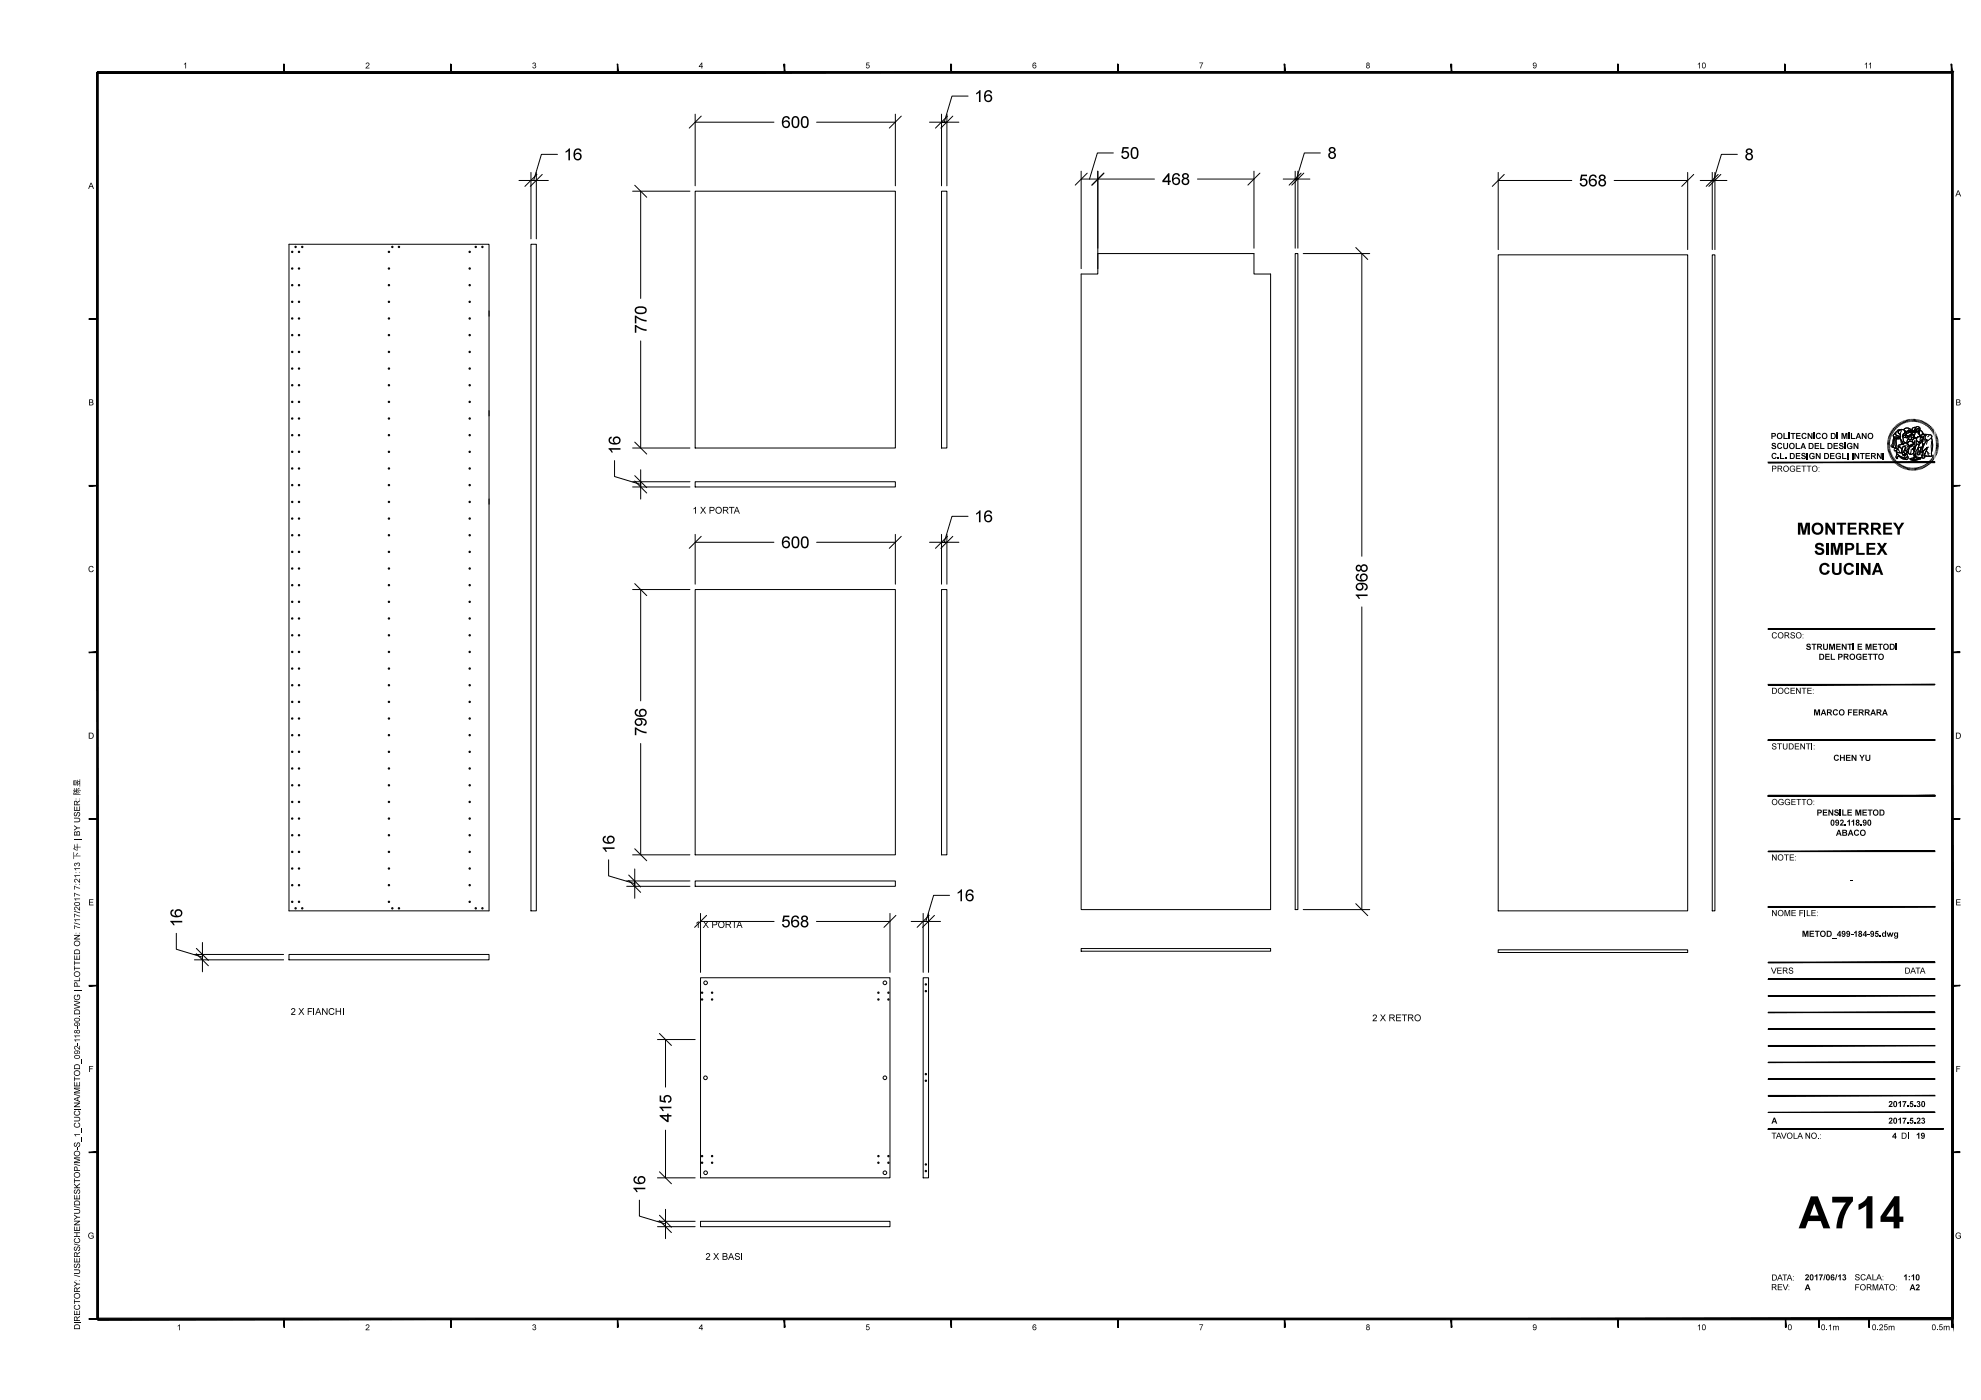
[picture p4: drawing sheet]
<svg xmlns="http://www.w3.org/2000/svg" width="594mm" height="420mm" viewBox="0 0 594 420" stroke-linecap="round" stroke-linejoin="round" font-family="sans-serif">
<g fill="none" stroke="#000" stroke-width=".3">
<path d="M208.4 34.2v21.6M208.4 36.7h23.7M210.3 34.8l-3.6 3.6M244.8 36.7h23.7M268.5 34.2v21.6M270.2 34.8l-3.5 3.6M278.7 36.7h3.6M282.3 36.7h1.6h-1.6M282.3 34.2v21.6M283.9 36.7h3.6M283.9 34.2v21.6M284.1 34.8l-3.6 3.6"/>
<path d="M285.7 34.8l-3.6 3.6M290.3 28.8h-4.9l-2.3 7.9M155.6 54.1h3.6M159.2 54.1h1.6h-1.6M159.2 51.7v20M160.8 51.7v20M160.8 54.1h3.6M161 52.3l-3.6 3.6M162.6 52.3l-3.6 3.6M167.2 46.3h-4.9l-2.3 7.8M189.7 57.4h17.2M190.3 55.6l3.6 3.6"/>
<path d="M192.1 57.4v32.1M208.4 57.4h60.1v77h-60.1zM282.3 57.4h1.6v77h-1.6zM324.2 53.7h22M324.2 51.3v29.3M326 51.9l-3.6 3.6M329.2 51.3v29.3M331 51.9l-3.6 3.6M333.8 45.9h-4.7l-2.4 7.8M359.1 53.7h16.9M376 51.3v23.2M377.8 51.9l-3.6 3.6"/>
<path d="M384.8 53.7h3.6M388.4 53.7h.8h-.8M388.4 51.3v23.2M389.2 51.3v23.2M389.2 53.7h3.6M390.1 51.9l-3.6 3.6M390.9 51.9l-3.6 3.6M395.9 45.9h-4.8l-2.4 7.8M449.2 54.1h22.1M449.2 51.7v23.2M451.1 52.3l-3.6 3.6M484 54.1h22"/>
<path d="M506 51.7v23.2M507.9 52.3l-3.6 3.6M509.8 54.1h3.6M513.4 54.1h.8h-.8M513.4 51.7v23.2M514.2 54.1h3.6M514.2 51.7v23.2M515.2 52.3l-3.6 3.6M516 52.3l-3.6 3.6M520.9 46.3h-4.7l-2.4 7.8M86.6 73.3h60v200h-60zM159.2 73.3h1.6v200h-1.6z"/>
<path d="M329.2 76.1h46.8v6.1h5v190.7h-56.8v-190.7h5zM388.4 76.1h.8v196.8h-.8zM390.8 76.1h19.9M406.5 74.3l3.6 3.5M408.3 76.1v90.8M449.2 76.5h56.8v196.8h-56.8zM513.4 76.5h.8v196.8h-.8zM146.6 93.3v1.6M192.1 102.3v32.1M146.6 123.2v1.6M184.3 138.2v4.8l7.8 2.3M189.7 134.4h17.2"/>
<path d="M190.3 132.6l3.6 3.6M565.9 132.7l.7 .1M565.9 133.1h.7M565.9 133.4h.7M566 132.3l.7 .1M566.1 132l.6 .1M566.2 131.6l.6 .2M566.2 131.3l.7 .2M566.3 130.9l.7 .2M566.5 130.6l.6 .2M566.6 130.3l.6 .3M566.6 133.7l-.7 .1"/>
<path d="M566.6 134.1h-.7M566.7 134.4h-.7M566.7 134.7l-.6 .1M566.8 130l.5 .3M566.8 135l-.7 .2M566.9 135.3l-.7 .2M566.9 129.6l.6 .4M567 135.6l-.7 .2M567.1 129.3l.6 .4M567.1 135.9l-.6 .3M567.2 136.2l-.6 .3M567.3 129l.6 .4"/>
<path d="M567.3 136.5l-.5 .4M567.5 136.8l-.6 .4M567.5 128.7l.6 .5M567.6 137.1l-.5 .4M567.7 128.5l.6 .4M567.8 131.1h.7a.88 .88 0 0 0 1.3-.1v.6a1.57 1.57 0 0 1-2-.5zM567.9 131v.5M567.9 137.4l-.6 .4M568 128.2l.5 .5M568 131.5l-.7 2.6 .3 .1M568 137.6l-.5 .4M568.1 130l.3-.2a1 1 0 0 0 1.3 1.2 .78 .78 0 0 1-1.2 .1h-.4a.43 .43 0 0 1-.4-.3 .43 .43 0 0 1 .2-.5z"/>
<path d="M568.2 131.6l.5 .1-.2 .5v2.2h-.4l-.5-.2zM568.2 131.6l-.3 .6v1.4l-.3 .6 .8 .2M568.2 128l.5 .4M568.2 137.9l-.5 .4M568.4 129.8l-.5 .5a.44 .44 0 0 0-.2 .6 .44 .44 0 0 0 .4 .2h.4a.83 .83 0 0 0 1.2-.1M568.4 138.1l-.5 .5M568.5 135.2l.1 .3a1.51 1.51 0 0 0 1.7 .2M568.5 127.7l.5 .5M568.5 129.6a1.93 1.93 0 0 1 2-.7 1.07 1.07 0 0 0-1.3 1l.6 .3v.8l-.9-.3a.69 .69 0 0 1-.4-1.1zM568.6 135.5a1.67 1.67 0 0 0 1.7 .2l.3 1 .3-.2 .3 .3-.2-.5 .4 .4-.2-.5 .4 .2-.3-.3a.51 .51 0 0 1-.5-.5 .51 .51 0 0 1 .5-.5l.2 .1 .5 1.5a.74 .74 0 0 1-1.1 .7l-.5-.2a1.86 1.86 0 0 1-1.8-1.7zM568.6 135.5v.1a3.1 3.1 0 0 0 2.3 1.8l.5 .2M568.7 138.4l-.5 .5"/>
<path d="M568.7 131.6h1.1l.5 .7 .1 .9-.7 .3a.4 .4 0 0 0-.5 .2 .4 .4 0 0 0 .1 .5l-.3 .4-.3-.2a.66 .66 0 0 1-.1-1l-.1-1.2zM568.7 131.7l-.2 .3v2.4M568.7 136.2l2.2 1.2a.72 .72 0 0 0 1.1-.6v.1a.64 .64 0 0 1 0 .9 .64 .64 0 0 1-.9 0l-1-.4a.75 .75 0 0 0-1.2-.3l.1 .3-.3 .2-.2-.5zM568.7 127.5l.5 .5M568.8 136.2l-.3 1 .2 .4 .3-.1-.1-.2a.56 .56 0 0 1 .5-.4 .56 .56 0 0 1 .6 .4l.7 .4a.93 .93 0 0 0 1.4-.2l-.1-.7M568.9 138.6l-.5 .5M569 134.6a.51 .51 0 0 0-.8-.1 .51 .51 0 0 0 .1 .8 .72 .72 0 0 1 .7-.4 .72 .72 0 0 1 .6 .6M569 127.3l.5 .5M569.2 138.8l-.5 .5M569.2 133.6l1.2-.4 .4 .1a.5 .5 0 0 1 .2-.5 .5 .5 0 0 1 .6 .1l.4 .2a1.13 1.13 0 0 1 .5 1.1 1.13 1.13 0 0 1-.9 .9l-.5-.1 .1-.3a.35 .35 0 0 0 .3-.4 .35 .35 0 0 0-.4-.3h-.4l-.3 .7-.8-.7-.3 .2zM569.2 134.3l.4-.3 .8 .7-.1 1a1.51 1.51 0 0 1-1.7-.2l-.2-.3 .7-.3-.1-.3zM569.2 129.4a1.01 1.01 0 0 1 1.1-.6 1.01 1.01 0 0 1 .9 .9l-.3 .4a.99 .99 0 0 0-.3 1.5 .99 .99 0 0 0 .8 1.2l-.1 .1a.51 .51 0 0 0-.7 .5l-.2-.1v-.7a2.97 2.97 0 0 1-.6-2.3l-.6-.4z"/>
<path d="M569.3 127l.4 .6M569.4 139l-.4 .6M569.5 133.9l.8 .8M569.6 134v.1a.58 .58 0 0 0-.5 .8M569.6 126.9l.4 .5M569.7 139.2l-.4 .6M569.8 131.6h-1.6a.62 .62 0 0 0-.7 .2 .62 .62 0 0 0 .1 .7l-.1 .6-.5 .6 .2 .4M569.9 139.4l-.3 .6M569.9 126.7l.4 .6M570 131.9l.2 1.4M570.2 129.2a3.1 3.1 0 0 0-.1 2.8l.3 .8a.3 .3 0 0 0 0 .4 .3 .3 0 0 0 .4 0l.2-.4h.4a.99 .99 0 0 1-.8-1.2 1.59 1.59 0 0 1 .6-1.9 1.11 1.11 0 0 0-1.8-.8 1.33 1.33 0 0 0-1 1.2l.2 .5 1.1 .4M570.2 139.5l-.3 .6"/>
<path d="M570.3 126.5l.3 .6M570.4 133.2l-.7 .3a.4 .4 0 0 0-.5 .2 .4 .4 0 0 0 .1 .5M570.5 128.9a1.07 1.07 0 0 0-1.3 1l.6 .3M570.5 139.7l-.3 .6M570.6 134.1a.46 .46 0 0 1 .6-.1 .46 .46 0 0 1 .1 .6h-.1a.87 .87 0 0 0 .2 1.5l.2 .3-.4-.2 .2 .5-.4-.4 .1 .5-.2-.3-.3 .2 .1-.2a1.77 1.77 0 0 1-.1-2.4zM570.6 134.1a.46 .46 0 0 1 .6-.1 .46 .46 0 0 1 .1 .6h-.1a.87 .87 0 0 0 .2 1.5l.2 .3-.4-.1 .2 .4-.4-.4 .1 .5-.2-.3-.3 .2 .1-.2a1.77 1.77 0 0 1-.1-2.4zM570.6 126.4l.3 .6M570.7 130.7l.9-.2 .1 .2-.3 .3 .1 .3a.56 .56 0 0 1-.8-.6zM570.7 130.2l1-.4-.2 .6-1.1 .4zM570.7 130.7v.1a.57 .57 0 0 0 .8 .5M570.8 139.8l-.2 .7M570.9 128.9a1.11 1.11 0 0 1 1.1-.5 1.11 1.11 0 0 1 .9 .8l-.6-.2-.6 .5-.5-.2"/>
<path d="M570.9 128.8l.7-.4h.6a.54 .54 0 0 1 .5 .2 .54 .54 0 0 1 .1 .6l-.5-.2a.72 .72 0 0 1-1.1 .2zM570.9 126.2l.3 .7M571.1 140l-.2 .6M571.2 129.2a.72 .72 0 0 0 1.1-.2l.4 .2-.3 .6-.4 .2-.4-.2-.5 .1zM571.2 126.1l.3 .7M571.4 132.8l.6 .3a1.1 1.1 0 0 1 0 1.7M571.5 130.7l.8 .1h-.3l-.1 .6-.5-.3zM571.5 135.1l.5 1.6a.74 .74 0 0 1-1.1 .7M571.5 130.4l.2 .3M571.6 130.2l-.1 .2-1.1 .4M571.6 133.7l-.8 .2M571.6 126l.2 .7"/>
<path d="M571.7 129.8l-.4 .5M571.7 133.4l.8 .4M571.9 130.7l.4 .1h-.3v.5l-.6-.1a.3 .3 0 0 1 0-.5 .3 .3 0 0 1 .5 .1h-.2M571.9 133.8a.71 .71 0 0 1 .1 1 .71 .71 0 0 1-.9 .2M572 133.1l-.1-.2a1.01 1.01 0 0 1 1.8-.2l.1 .6-1.4 .4 .6 .4 .4-.3 .1-.5h.3l-.2-.7-1.1-.2-.5 .7-.2-.1 .2-1.1 .3-.2 .2 .2h1.1l.5-.5-.1-.3 .7 .3 .1 .9-.2 .9a.88 .88 0 0 1-.7 1l-.1 .5h-.4l.5 .2v.4l.2-.3-.1 .3a1.02 1.02 0 0 1-1.1 1.1l-1-.8 .6-1.6M572 132.8l.5-.5 .6 .1 .6 .3 .2 .5-1.6 .6zM572 135.7l.8 .6M572 125.9l.1 .7M572.1 129.7l.1 .1M572.3 131.7l-.4 .4-.1 .9M572.3 129.3l.1 .2M572.3 135v1"/>
<path d="M572.3 125.9l.1 .6M572.3 129.4v.1M572.4 133.7l1-.4a.52 .52 0 0 1-.2 .6 .52 .52 0 0 1-.6 0zM572.4 134.5l-.3 .9-.4 .4M572.6 129.6l.8-.2a.31 .31 0 0 1 0 .5 .31 .31 0 0 1-.5-.3zM572.6 125.8l.1 .7M572.7 130.4a.9 .9 0 0 1 1.1 .1 .9 .9 0 0 1 .1 1.1h-.1a1.06 1.06 0 0 0-.5-1.3 .63 .63 0 0 0-.2 1.1 .45 .45 0 0 1-.6 .5 .45 .45 0 0 1 0-.8zM572.7 129.2l-.3 .6-.4 .2-.4-.2-.5 .1M572.8 137.6l2-.5 1.1 .3-2 .6zM572.8 137.6l1.1 .4v.2l-1.1-.3zM573 130.3a.76 .76 0 0 1 .9 .7 .76 .76 0 0 1-.8 .8l-.2-1.1zM573 125.8l.1 .6"/>
<path d="M573.1 129.4a.39 .39 0 0 1 .5-.3 .39 .39 0 0 1 .1 .6M573.1 134.7l-.3 1.6 1-.2M573.1 133.9h.1M573.1 129.1a.42 .42 0 0 1 .6 0 .42 .42 0 0 1 0 .6l-.2-.3h-.4zM573.1 133.5l.2 .1M573.2 133.8h.1M573.2 133.6h.1M573.3 130.6h.1M573.4 130.5l-.3 .1M573.4 125.8v.6M573.4 129.5h-.7a.46 .46 0 0 0 .5 .3 .46 .46 0 0 0 .4-.3l-.2-.1 .1 .2M573.5 134.6l.3 .1 .1-.6 .5-.2-.5 1.4v-.4h-.3z"/>
<path d="M573.5 131.9v.7M573.5 133.3l-.1 .5a.45 .45 0 0 1-.5 .2 .45 .45 0 0 1-.3-.3M573.6 130.4l.2 .3-.1 .1M573.7 130.6a.46 .46 0 0 0-.7-.2 .46 .46 0 0 0 .1 .7 .47 .47 0 0 1 0 .7 .47 .47 0 0 1-.7-.1 .47 .47 0 0 1 .1-.6 .79 .79 0 0 1 .4-.8 .79 .79 0 0 1 .9 .1v.1a.71 .71 0 0 1 0 1.1l-.1-.3M573.7 125.8v.6M573.8 130.9l-.2 .1M573.8 130.7l.1 .5h-.8M573.8 131.6l-.7 .3M573.9 138l2-.6v.3l-2 .6zM573.9 138v.2M573.9 129.6l.2-.1 .1 .4-.3 .9M573.9 134.1h.1"/>
<path d="M573.9 134.7v.6l.2-.3M573.9 134.5l.1 .2 .1-.2M574 131.1l-.1-.4 .3-.8-.5-.7a.53 .53 0 0 1-.3-.7 .53 .53 0 0 1 .7-.3h.4l-.3 .7 .1 .9 .2-.1v-.5a.4 .4 0 0 0 .3 .4 .4 .4 0 0 0 .5-.1l-.1 .5h.2l.4 .6-1.1 .8M574 129.2l.1 .4M574.1 125.8l-.1 .6M574.1 132.2l-.1 1.3M574.1 131.4l.5 .2M574.2 136.2l.2-.1 .1 1.1-.3-.6-.3 .7zM574.3 133.3l-.4 .3v.5M574.4 133.9l-.5 .2-.1 .6h-.4l.5 .2M574.4 128.3a.81 .81 0 0 1 1.1-.1 .81 .81 0 0 1 .1 1.2l-.3 .8v-.8l.2-.4-.3-.4a1.2 1.2 0 0 0-.8 1.1l-.2-.8zM574.4 132.2l-.5 .9"/>
<path d="M574.4 125.8v.7M574.5 128.2a.81 .81 0 0 1 1.1 0 .81 .81 0 0 1 0 1.1l-.3 .9v-.8l.2-.4-.2-.5-.7 .4-.1 .8-.2 .1-.1-.9zM574.5 128.2l-.6 .1a.6 .6 0 0 0-.6 .7M574.5 129.2a.4 .4 0 0 0 .3 .4 .4 .4 0 0 0 .5-.1M574.7 131.4a1.49 1.49 0 0 1 2 .1l-.2 .7a.96 .96 0 0 1-.9 .6 .96 .96 0 0 1-.9-.7zM574.7 128.7l.6-.2 .2 .5-.2 .4a.44 .44 0 0 1-.7 0 .44 .44 0 0 1 .1-.7zM574.7 133.3l.9-.1-.7 1.6a1.42 1.42 0 0 0-.5 1.5l-.2-.1-.2 .6a4.7 4.7 0 0 1 .5-3.2zM574.7 128.9l.2 .1M574.7 133.3l-.2 .5a4.8 4.8 0 0 0-.5 3l.4-.7 .2 1.4-.4-.9-.3 1.1 .1-.9M574.8 129.4l.1 .1M574.8 132.3l-.3 .5 .1 .5 .9-.1 .6-.6M574.8 125.9l-.1 .6"/>
<path d="M574.8 129v.1M574.9 129.3v.1M575.1 129.2h.3M575.1 125.9l-.1 .7M575.2 134.3l.8-.1-.2 .8a1 1 0 0 0-.2 1.3h-.7zM575.2 129.2h.1M575.4 130l.4 .6M575.5 132.5h.1M575.5 126l-.2 .7M575.5 130.8l1.1-.5h.8l-.7 1zM575.6 133.2l-.7 1.6a1.42 1.42 0 0 0-.5 1.5M575.6 129l.6 .4 .6 .9-.9 .3a.95 .95 0 0 1-.3-1.5z"/>
<path d="M575.6 132.4l-.3 .1M575.7 129l.5 .4 .4 .6M575.7 132.7l-.1 .1M575.8 126.1l-.2 .6M575.9 137.4v.3l-2 .6-1.1-.4v-.3M575.9 140l.2 .7M576.2 126.2l-.3 .7M576.2 139.9l.2 .6M576.2 132v.5M576.2 131.1h.3l.2 .4M576.3 129.9l.5 .4M576.3 132.2l.2 .1-.1 1.9-1.2 .1 .3-1.1z"/>
<path d="M576.4 134.2l-1.2 .1-.3 2h.7a1.18 1.18 0 0 1 .3-1.5l.1-.6M576.4 135.5l-.1 .3 .3 .1M576.5 126.3l-.3 .7M576.5 139.8l.3 .6M576.5 132.3l-.1 .3a4.1 4.1 0 0 1-.5 2.8l.4 1.4M576.7 135.3l1.1-1-.5 1.6a.81 .81 0 0 0-.1 1.3l-.5 .3a.32 .32 0 0 1-.4-.1 .32 .32 0 0 1 0-.5zM576.7 131.3a1 1 0 0 1 1-1l.7 .2a.57 .57 0 0 1 .8 .2 .57 .57 0 0 1-.2 .8 1.23 1.23 0 0 1-1.1 .7 1.23 1.23 0 0 1-1.2-.7M576.7 131.5v.1a1.88 1.88 0 0 1-1.4 1.2v-.1a.82 .82 0 0 1-.6-1.1 .82 .82 0 0 1 1.2-.4l-.2 .9a.57 .57 0 0 0 .7-.5 .57 .57 0 0 0-.6-.6 .85 .85 0 0 0-1.1 .8M576.8 133.1v.5M576.8 139.6l.3 .6M576.8 126.5l-.3 .6M577.1 139.5l.3 .5"/>
<path d="M577.2 126.7l-.4 .6M577.2 132.2l-.9 .1M577.3 136.4l.5 .5M577.3 139.3l.4 .6M577.5 130.3l-1.1 .1-.9 .5M577.5 126.8l-.4 .6M577.6 135.3l.8 .8M577.6 139.1l.4 .6M577.7 132.2a7.5 7.5 0 0 0-1.4 3.5l1.5-1.4 .5-.1M577.7 130.3l.6 .2a.61 .61 0 0 1 .7 .1 .61 .61 0 0 1 .1 .7l.4 1.9-.1 1.4a2.26 2.26 0 0 0 0 2.2h-2.4a.97 .97 0 0 1 .4-1.2l.4-1.3-1.5 1.3a6.4 6.4 0 0 1 1.4-3.4l.4-.1a.93 .93 0 0 1-.9-.7 .93 .93 0 0 1 .5-1.1zM577.7 130.3a.93 .93 0 0 0-.5 1.1 .93 .93 0 0 0 .9 .7M577.8 127l-.4 .6"/>
<path d="M577.8 134.3l-.4 1.3a1.5 1.5 0 0 0-.3 1.7l-.4 .2a.38 .38 0 0 1-.5-.2 .38 .38 0 0 1 .2-.5l.3-1.5M577.9 138.9l.4 .5M577.9 132.2l-.3 1.1M578 135.7l.1 .7 .6 .5M578.1 127.2l-.4 .6M578.1 138.7l.5 .5M578.3 130.8l-.3 .3M578.4 127.4l-.5 .5M578.4 138.5l.5 .5M578.6 127.6l-.4 .5M578.6 138.3l.5 .4M578.8 138l.5 .5"/>
<path d="M578.9 127.9l-.5 .5M579 137.8l.6 .4M579.1 132.4l.1 3.3M579.1 128.1l-.5 .5M579.2 131.3l.3 2-.1 1.3a2.51 2.51 0 0 0 0 2.2h-2.4M579.2 137.5l.6 .4M579.4 128.4l-.5 .5M579.4 137.2l.6 .4M579.6 137l.6 .3M579.6 128.7l-.5 .4M579.7 136.7l.6 .3M579.8 128.9l-.5 .5"/>
<path d="M579.9 136.4l.6 .3M580 129.2l-.5 .4M580 136.1l.7 .3M580.1 135.8l.7 .2M580.2 129.6l-.6 .3M580.3 135.5l.6 .2M580.3 135.2l.7 .1M580.4 129.9l-.6 .3M580.4 134.9l.7 .1M580.5 134.5l.6 .2M580.5 134.2l.7 .1M580.6 133.6l.6 .1"/>
<path d="M580.6 133.3h.6M580.6 130.2l-.7 .3M580.6 133.9h.6M580.7 130.5l-.7 .3M580.8 130.8l-.6 .3M580.9 131.2l-.6 .2M581 131.5l-.7 .2M581.1 131.9l-.7 .1M581.1 132.2l-.6 .1M581.2 132.6l-.7 .1M581.2 133h-.6M146.6 149.7v1.6"/>
<path d="M189.7 144.5h17.2M189.7 146.1h17.2M190.3 142.7l3.6 3.6M190.3 144.3l3.6 3.6M192.1 144.5v1.6v-1.6M192.1 140.9v3.6M192.1 146.1v3.6M208.4 144.5h60.1v1.6h-60.1zM290.3 154.9h-4.9l-2.3 7.8M571.4 140.1l-.2 .6M571.7 140.2l-.2 .6M572 140.2l-.1 .7"/>
<path d="M572.4 140.3l-.1 .7M572.7 140.3l-.1 .7M573 140.4v.7M573.4 140.4l-.1 .7M573.7 140.4v.7M574 140.4v.7M574.3 140.4l.1 .7M574.6 140.3l.2 .7M575 140.3l.1 .6M575.3 140.2l.1 .6M575.6 140.1l.2 .7M189.7 176.9h17.2"/>
<path d="M190.3 175.1l3.6 3.6M192.1 176.9v33.4M208.4 176.9h60.1v79.6h-60.1zM208.4 160.3v15M208.4 162.7h23.7M210.3 160.9l-3.6 3.6M244.8 162.7h23.7M268.5 160.3v15M270.2 160.9l-3.5 3.6M278.7 162.7h3.6M282.3 176.9h1.6v79.6h-1.6zM282.3 162.7h1.6h-1.6"/>
<path d="M282.3 160.3v15M283.9 160.3v15M283.9 162.7h3.6M284.1 160.9l-3.6 3.6M285.7 160.9l-3.6 3.6M408.3 182.1v90.8M192.1 223.1v33.4M22.2 251.9h2.3M182.5 257.9v4.9l7.8 2.3M189.7 256.5h17.2M190.3 254.6l3.6 3.6M52.9 280v4.8l7.8 2.3"/>
<path d="M187.9 264.3h19M187.9 265.9h19M188.5 262.5l3.6 3.6M188.5 264.1l3.6 3.6M190.3 264.3v1.6v-1.6M190.3 260.7v3.6M190.3 265.9v3.6M208.4 264.3h60.1v1.6h-60.1zM210.1 276.4h22M210.1 274v17.7M211.9 274.6l-3.6 3.6M244.8 276.4h22.1"/>
<path d="M266.9 274v17.7M268.6 274.6l-3.6 3.6M273.2 276.4h3.6M276.8 276.4h1.6h-1.6M276.8 274v17.7M278.4 274v17.7M278.4 276.4h3.6M278.6 274.6l-3.6 3.6M280.2 274.6l-3.6 3.6M284.7 268.6h-4.8l-2.3 7.8M390.8 272.9h19.9M406.5 271.1l3.6 3.6"/>
<path d="M22.2 297.2h2.3M58.3 286.3h26.7M58.3 287.9h26.7M58.9 284.5l3.6 3.6M58.9 286.1l3.6 3.6M60.7 286.3v1.6v-1.6M60.7 282.7v3.6M60.7 287.9v3.6M86.6 286.3h60v1.6h-60zM210.1 293.3h56.8v60.1h-56.8zM276.8 293.3h1.6v60.1h-1.6zM324.2 284.6h56.8v.8h-56.8z"/>
<path d="M449.2 284.9h56.8v.8h-56.8zM94.1 302.4v2.1M102.8 302.4v2.1M197.1 311.9h11.3M197.7 310l3.6 3.6M199.6 311.9v14.2M199.6 339v14.4M197.1 353.4h11.3M197.7 351.5l3.6 3.6M191.7 360v4.8l7.9 2.4M197.1 366.4h11.3M197.1 368h11.3"/>
<path d="M197.7 364.6l3.6 3.6M197.7 366.2l3.6 3.6M199.6 366.4v1.6v-1.6M199.6 362.8v3.6M199.6 368v3.6M210.1 366.4h56.8v1.6h-56.8zM222.4 375.9v2"/>
<circle cx="87.6" cy="75.6" r=".21"/>
<circle cx="88.6" cy="74.1" r=".21"/>
<circle cx="89.7" cy="75.6" r=".21"/>
<circle cx="90.6" cy="74.1" r=".21"/>
<circle cx="116.6" cy="75.6" r=".21"/>
<circle cx="117.6" cy="74.1" r=".21"/>
<circle cx="119.6" cy="74.1" r=".21"/>
<circle cx="140.8" cy="75.6" r=".21"/>
<circle cx="142.7" cy="74.1" r=".21"/>
<circle cx="144.6" cy="74.1" r=".21"/>
<circle cx="87.6" cy="80.6" r=".21"/>
<circle cx="87.6" cy="85.6" r=".21"/>
<circle cx="87.6" cy="95.5" r=".21"/>
<circle cx="87.6" cy="90.5" r=".21"/>
<circle cx="89.7" cy="85.6" r=".21"/>
<circle cx="89.7" cy="95.5" r=".21"/>
<circle cx="89.7" cy="80.6" r=".21"/>
<circle cx="89.7" cy="90.5" r=".21"/>
<circle cx="116.6" cy="80.6" r=".21"/>
<circle cx="116.6" cy="85.6" r=".21"/>
<circle cx="116.6" cy="90.5" r=".21"/>
<circle cx="116.6" cy="95.5" r=".21"/>
<circle cx="140.8" cy="80.6" r=".21"/>
<circle cx="140.8" cy="90.5" r=".21"/>
<circle cx="140.8" cy="95.5" r=".21"/>
<circle cx="140.8" cy="85.6" r=".21"/>
<circle cx="87.6" cy="100.5" r=".21"/>
<circle cx="87.6" cy="105.6" r=".21"/>
<circle cx="87.6" cy="110.6" r=".21"/>
<circle cx="87.6" cy="115.6" r=".21"/>
<circle cx="89.7" cy="100.5" r=".21"/>
<circle cx="89.7" cy="105.6" r=".21"/>
<circle cx="89.7" cy="110.6" r=".21"/>
<circle cx="89.7" cy="115.6" r=".21"/>
<circle cx="116.6" cy="110.6" r=".21"/>
<circle cx="116.6" cy="100.5" r=".21"/>
<circle cx="116.6" cy="115.6" r=".21"/>
<circle cx="116.6" cy="105.6" r=".21"/>
<circle cx="140.8" cy="110.6" r=".21"/>
<circle cx="140.8" cy="105.6" r=".21"/>
<circle cx="140.8" cy="115.6" r=".21"/>
<circle cx="140.8" cy="100.5" r=".21"/>
<circle cx="87.6" cy="125.6" r=".21"/>
<circle cx="87.6" cy="130.6" r=".21"/>
<circle cx="87.6" cy="120.6" r=".21"/>
<circle cx="87.6" cy="135.5" r=".21"/>
<circle cx="89.7" cy="125.6" r=".21"/>
<circle cx="89.7" cy="130.6" r=".21"/>
<circle cx="89.7" cy="120.6" r=".21"/>
<circle cx="89.7" cy="135.5" r=".21"/>
<circle cx="116.6" cy="130.6" r=".21"/>
<circle cx="116.6" cy="120.6" r=".21"/>
<circle cx="116.6" cy="125.6" r=".21"/>
<circle cx="116.6" cy="135.5" r=".21"/>
<circle cx="140.8" cy="120.6" r=".21"/>
<circle cx="140.8" cy="125.6" r=".21"/>
<circle cx="140.8" cy="130.6" r=".21"/>
<circle cx="140.8" cy="135.5" r=".21"/>
<circle cx="87.6" cy="145.5" r=".21"/>
<circle cx="87.6" cy="155.6" r=".21"/>
<circle cx="87.6" cy="150.6" r=".21"/>
<circle cx="87.6" cy="140.5" r=".21"/>
<circle cx="89.7" cy="140.5" r=".21"/>
<circle cx="89.7" cy="150.6" r=".21"/>
<circle cx="89.7" cy="155.6" r=".21"/>
<circle cx="89.7" cy="145.5" r=".21"/>
<circle cx="116.6" cy="155.6" r=".21"/>
<circle cx="116.6" cy="140.5" r=".21"/>
<circle cx="116.6" cy="145.5" r=".21"/>
<circle cx="116.6" cy="150.6" r=".21"/>
<circle cx="140.8" cy="145.5" r=".21"/>
<circle cx="140.8" cy="155.6" r=".21"/>
<circle cx="140.8" cy="140.5" r=".21"/>
<circle cx="140.8" cy="150.6" r=".21"/>
<circle cx="87.6" cy="160.6" r=".21"/>
<circle cx="87.6" cy="165.6" r=".21"/>
<circle cx="87.6" cy="175.6" r=".21"/>
<circle cx="87.6" cy="170.6" r=".21"/>
<circle cx="89.7" cy="170.6" r=".21"/>
<circle cx="89.7" cy="160.6" r=".21"/>
<circle cx="89.7" cy="175.6" r=".21"/>
<circle cx="89.7" cy="165.6" r=".21"/>
<circle cx="116.6" cy="160.6" r=".21"/>
<circle cx="116.6" cy="165.6" r=".21"/>
<circle cx="116.6" cy="175.6" r=".21"/>
<circle cx="116.6" cy="170.6" r=".21"/>
<circle cx="140.8" cy="165.6" r=".21"/>
<circle cx="140.8" cy="160.6" r=".21"/>
<circle cx="140.8" cy="170.6" r=".21"/>
<circle cx="140.8" cy="175.6" r=".21"/>
<circle cx="87.6" cy="190.6" r=".21"/>
<circle cx="87.6" cy="195.6" r=".21"/>
<circle cx="87.6" cy="185.5" r=".21"/>
<circle cx="87.6" cy="180.5" r=".21"/>
<circle cx="89.7" cy="190.6" r=".21"/>
<circle cx="89.7" cy="180.5" r=".21"/>
<circle cx="89.7" cy="185.5" r=".21"/>
<circle cx="89.7" cy="195.6" r=".21"/>
<circle cx="116.6" cy="185.5" r=".21"/>
<circle cx="116.6" cy="180.5" r=".21"/>
<circle cx="116.6" cy="190.6" r=".21"/>
<circle cx="116.6" cy="195.6" r=".21"/>
<circle cx="140.8" cy="190.6" r=".21"/>
<circle cx="140.8" cy="185.5" r=".21"/>
<circle cx="140.8" cy="195.6" r=".21"/>
<circle cx="140.8" cy="180.5" r=".21"/>
<circle cx="87.6" cy="210.6" r=".21"/>
<circle cx="87.6" cy="205.6" r=".21"/>
<circle cx="87.6" cy="215.6" r=".21"/>
<circle cx="87.6" cy="200.6" r=".21"/>
<circle cx="89.7" cy="210.6" r=".21"/>
<circle cx="89.7" cy="205.6" r=".21"/>
<circle cx="89.7" cy="200.6" r=".21"/>
<circle cx="89.7" cy="215.6" r=".21"/>
<circle cx="116.6" cy="200.6" r=".21"/>
<circle cx="116.6" cy="210.6" r=".21"/>
<circle cx="116.6" cy="205.6" r=".21"/>
<circle cx="116.6" cy="215.6" r=".21"/>
<circle cx="140.8" cy="200.6" r=".21"/>
<circle cx="140.8" cy="205.6" r=".21"/>
<circle cx="140.8" cy="210.6" r=".21"/>
<circle cx="140.8" cy="215.6" r=".21"/>
<circle cx="87.6" cy="225.5" r=".21"/>
<circle cx="87.6" cy="220.6" r=".21"/>
<circle cx="87.6" cy="230.5" r=".21"/>
<circle cx="87.6" cy="235.6" r=".21"/>
<circle cx="89.7" cy="225.5" r=".21"/>
<circle cx="89.7" cy="220.6" r=".21"/>
<circle cx="89.7" cy="235.6" r=".21"/>
<circle cx="89.7" cy="230.5" r=".21"/>
<circle cx="116.6" cy="225.5" r=".21"/>
<circle cx="116.6" cy="220.6" r=".21"/>
<circle cx="116.6" cy="235.6" r=".21"/>
<circle cx="116.6" cy="230.5" r=".21"/>
<circle cx="140.8" cy="220.6" r=".21"/>
<circle cx="140.8" cy="230.5" r=".21"/>
<circle cx="140.8" cy="225.5" r=".21"/>
<circle cx="140.8" cy="235.6" r=".21"/>
<circle cx="87.6" cy="240.6" r=".21"/>
<circle cx="87.6" cy="245.6" r=".21"/>
<circle cx="87.6" cy="250.6" r=".21"/>
<circle cx="87.6" cy="255.6" r=".21"/>
<circle cx="89.7" cy="255.6" r=".21"/>
<circle cx="89.7" cy="240.6" r=".21"/>
<circle cx="89.7" cy="245.6" r=".21"/>
<circle cx="89.7" cy="250.6" r=".21"/>
<circle cx="116.6" cy="245.6" r=".21"/>
<circle cx="116.6" cy="250.6" r=".21"/>
<circle cx="116.6" cy="240.6" r=".21"/>
<circle cx="116.6" cy="255.6" r=".21"/>
<circle cx="140.8" cy="240.6" r=".21"/>
<circle cx="140.8" cy="245.6" r=".21"/>
<circle cx="140.8" cy="250.6" r=".21"/>
<circle cx="140.8" cy="255.6" r=".21"/>
<circle cx="87.6" cy="265.6" r=".21"/>
<circle cx="87.6" cy="260.6" r=".21"/>
<circle cx="87.6" cy="270.5" r=".21"/>
<circle cx="88.6" cy="272.5" r=".21"/>
<circle cx="89.7" cy="265.6" r=".21"/>
<circle cx="89.7" cy="260.6" r=".21"/>
<circle cx="89.7" cy="270.5" r=".21"/>
<circle cx="90.6" cy="272.5" r=".21"/>
<circle cx="116.6" cy="265.6" r=".21"/>
<circle cx="116.6" cy="260.6" r=".21"/>
<circle cx="116.6" cy="270.5" r=".21"/>
<circle cx="117.6" cy="272.5" r=".21"/>
<circle cx="119.6" cy="272.5" r=".21"/>
<circle cx="140.8" cy="260.6" r=".21"/>
<circle cx="140.8" cy="265.6" r=".21"/>
<circle cx="140.8" cy="270.5" r=".21"/>
<circle cx="142.7" cy="272.5" r=".21"/>
<circle cx="144.6" cy="272.5" r=".21"/>
<circle cx="210.5" cy="299.8" r=".21"/>
<circle cx="210.5" cy="297.8" r=".21"/>
<circle cx="211.6" cy="294.8" r=".55"/>
<circle cx="213.5" cy="297.8" r=".21"/>
<circle cx="213.5" cy="299.8" r=".21"/>
<circle cx="263.4" cy="297.8" r=".21"/>
<circle cx="263.4" cy="299.8" r=".21"/>
<circle cx="265.3" cy="294.8" r=".55"/>
<circle cx="266.4" cy="297.8" r=".21"/>
<circle cx="266.4" cy="299.8" r=".21"/>
<circle cx="277.6" cy="295.3" r=".21"/>
<circle cx="277.6" cy="297.3" r=".21"/>
<circle cx="211.5" cy="323.3" r=".55"/>
<circle cx="265.3" cy="323.3" r=".55"/>
<circle cx="277.6" cy="322.2" r=".21"/>
<circle cx="277.6" cy="324.2" r=".21"/>
<circle cx="210.5" cy="348.8" r=".21"/>
<circle cx="210.5" cy="346.8" r=".21"/>
<circle cx="211.6" cy="351.8" r=".55"/>
<circle cx="213.5" cy="346.8" r=".21"/>
<circle cx="213.5" cy="348.8" r=".21"/>
<circle cx="263.4" cy="348.8" r=".21"/>
<circle cx="263.4" cy="346.8" r=".21"/>
<circle cx="265.3" cy="351.8" r=".55"/>
<circle cx="266.4" cy="348.8" r=".21"/>
<circle cx="266.4" cy="346.8" r=".21"/>
<circle cx="277.6" cy="351.3" r=".21"/>
<circle cx="277.6" cy="349.3" r=".21"/>
</g>
<g fill="#fff" stroke="#fff" stroke-width=".3">
<path d="M286.3 265.9v5.4l6.6-5.4zM286.3 271.3l6.6-5.4v5.4z"/>
<path d="M168.6 43.6v5.4l6.7-5.4zM168.6 49l6.7-5.4v5.4z"/>
<path d="M472.8 51.4v5.5l9.7-5.5zM472.8 56.9l9.7-5.5v5.5z"/>
<path d="M196.8 327.7v9.9h5.5zM196.8 327.7h5.5v9.9z"/>
<path d="M189 351.9v6.7h5.4zM189 351.9h5.4v6.7z"/>
<path d="M233.5 33.9v5.5l9.9-5.5zM233.5 39.4l9.9-5.5v5.5z"/>
<path d="M291.8 152.1v5.5l6.6-5.5zM291.8 157.6l6.6-5.5v5.5z"/>
<path d="M50.2 271.9v6.6h5.4zM50.2 271.9h5.4v6.6z"/>
<path d="M233.6 273.7v5.4l9.7-5.4zM233.6 279.1l9.7-5.4v5.4z"/>
<path d="M179.7 249.8v6.7h5.5zM179.7 249.8h5.5v6.7z"/>
<path d="M291.8 26.1v5.4l6.6-5.4zM291.8 31.5l6.6-5.4v5.4z"/>
<path d="M181.6 130v6.6h5.4zM181.6 130h5.4v6.6z"/>
<path d="M189.4 211.8v9.7h5.5zM189.4 211.8h5.5v9.7z"/>
<path d="M233.5 160v5.4l9.9-5.4zM233.5 165.4l9.9-5.4v5.4z"/>
<path d="M189.4 91v9.8h5.5zM189.4 91h5.5v9.8z"/>
<path d="M522.5 43.6v5.4l4.1-5.4zM526.6 43.6v5.4h-4.1z"/>
<path d="M397.4 43.2v5.4l4.1-5.4zM401.5 43.2v5.4h-4.1z"/>
<path d="M347.6 51v5.5l9.9-5.5zM347.6 56.5l9.9-5.5v5.5z"/>
<path d="M335.4 43.2v5.4l6.9-5.4zM335.4 48.6l6.9-5.4v5.4z"/>
<path d="M405.6 168.4v12.2h5.5zM405.6 168.4h5.5v12.2z"/>
</g>
<g fill="#000">
<path d="M359.6 18.8h1.2l-.7 1.7h-.2l.1-.5 .5-1h-.9zM55.2 19.2l.6-.4v1.7h-.2v-1.3l-.4 .2zM109.8 18.9a.62 .62 0 0 1 1 .2 .62 .62 0 0 1-.5 .9l-.4 .3h.9v.2h-1.2l.3-.5a.67 .67 0 0 0 .5-1l-.8 .3zM159.8 18.9a.47 .47 0 0 1 .7-.1 .47 .47 0 0 1-.1 .8 .55 .55 0 0 1 .1 .9 .55 .55 0 0 1-.9-.5h.2a.36 .36 0 0 0 .4 .4 .36 .36 0 0 0 .3-.5 .36 .36 0 0 0-.4-.2v-.2a.29 .29 0 0 0 .4-.2 .29 .29 0 0 0-.3-.4 .29 .29 0 0 0-.3 .2l-.3 .1zM259.8 18.8h.9v.2h-.7l-.1 .5a.57 .57 0 0 1 .8 .3 .57 .57 0 0 1-.4 .7 .57 .57 0 0 1-.7-.5h.2a.37 .37 0 0 0 .6 .2 .37 .37 0 0 0 .1-.6 .37 .37 0 0 0-.6 .1l-.2-.1zM292.7 27.9l1-.9h.3v3.6h-.5v-2.8l-.8 .5zM509.1 19.2l.6-.4v1.7h-.2v-1.3l-.4 .2zM559.2 19.2l.6-.4v1.7h-.2v-1.3l-.4 .2zM560.4 19.2l.6-.4v1.7h-.2v-1.3l-.4 .2zM169.6 45.4l1-.9h.3v3.6h-.5v-2.8l-.8 .5zM336.6 44.1h1.8v.5h-1.4l-.2 .9a1.18 1.18 0 0 1 1.7 .6 1.18 1.18 0 0 1-.8 1.6 1.18 1.18 0 0 1-1.5-1h.5a.77 .77 0 0 0 1.1 .3 .77 .77 0 0 0 .1-1.2 .77 .77 0 0 0-1.2 .2h-.5zM474.1 52.4h1.8v.4h-1.4l-.2 1a1.18 1.18 0 0 1 1.6 .6 1.18 1.18 0 0 1-.8 1.5 1.18 1.18 0 0 1-1.4-.9l.4-.1a.77 .77 0 0 0 1.2 .4 .77 .77 0 0 0 .1-1.2 .77 .77 0 0 0-1.2 .2l-.5-.1z"/>
<path d="M190.3 97.5h.4l1.9 1 1.3 .3v.5l-1.6-.4-1.5-.9v1.8h-.5zM190.3 94.7h.4l1.9 1 1.3 .3v.5l-1.6-.4-1.5-.9v1.8h-.5zM182.5 134.4h3.5v.5h-2.7l.5 .9h-.4l-.9-1.1zM531.4 133a.69 .69 0 0 1 1.1 .4l-.6-.3-.3 .3a.75 .75 0 0 1 .8 .3 .75 .75 0 0 1 0 .9 .8 .8 0 0 1-1.3-.4l.4-.1a.36 .36 0 0 0 .4 .4 .36 .36 0 0 0 .3-.5h-.1a.67 .67 0 0 1-.7-.3 .67 .67 0 0 1 0-.7zM531.4 136.1a.78 .78 0 0 1 1.3 .3h-.3a.52 .52 0 0 0-.7 0 .52 .52 0 0 0-.1 .7 .52 .52 0 0 0 .7 .1l.1-.2 .3 .2a.88 .88 0 0 1-1.3 .3 .88 .88 0 0 1 0-1.4zM533 137.4h.4v.3h-.4zM533.7 135.9h.4v1.5h.9v.3h-1.3zM533.1 133.1a.78 .78 0 0 1 1.3 .3h-.3a.52 .52 0 0 0-.8 0 .52 .52 0 0 0 0 .7 .52 .52 0 0 0 .7 .1l.1-.2 .3 .2a.88 .88 0 0 1-1.4 .3 .88 .88 0 0 1 .1-1.4zM534.7 132.9h.3v1a.42 .42 0 0 0 .4 .5 .42 .42 0 0 0 .4-.5v-1h.4v.9a.74 .74 0 0 1-.8 .9 .74 .74 0 0 1-.7-.8zM534.8 129.9h.3v1.5h1v.3h-1.3zM535.3 137.4h.3v.3h-.3zM536.3 129.9h.3v1.8h-.3z"/>
<path d="M536.9 129.9h1.4v.3h-.5v1.5h-.3v-1.5h-.6zM538.4 132.9h.4v1.5h.9v.3h-1.3zM538.5 135.9h1.3v.3h-1v.4h.9v.3h-.9v.5h1v.3h-1.3zM538.6 129.9h1.3v.3h-1v.4h.9v.3h-.9v.5h1v.3h-1.3zM540.3 136a.69 .69 0 0 1 1.1 .4l-.6-.3-.3 .3a.75 .75 0 0 1 .8 .3 .75 .75 0 0 1 0 .9 .79 .79 0 0 1-1.3-.4l.4-.1a.36 .36 0 0 0 .4 .4 .36 .36 0 0 0 .3-.4l-.1-.1a.67 .67 0 0 1-.7-.3 .67 .67 0 0 1 0-.7zM540.4 130.1a.78 .78 0 0 1 1.3 .2l-.3 .1a.52 .52 0 0 0-.7 0 .52 .52 0 0 0-.1 .7 .52 .52 0 0 0 .7 .1l.1-.2 .3 .1a.88 .88 0 0 1-1.3 .4 .88 .88 0 0 1 0-1.4zM541.8 135.9h.3v1.8h-.3zM542 129.9h.4l.7 1.2v-1.2h.4v1.8h-.4l-.8-1.2v1.2h-.3zM542.7 136.2l.3-.3a.79 .79 0 0 1 1.1 .5h-.3a.59 .59 0 0 0-.8 0 .59 .59 0 0 0 0 .9 .59 .59 0 0 0 .8 0v-.3h-.5v-.3h.8v.8a.99 .99 0 0 1-1.4 0 .99 .99 0 0 1 0-1.3zM543.8 129.9h.3v1.8h-.3zM544.1 132.9h1.3v.3h-1v.4h1v.3h-1v.5h1.1v.3h-1.4zM544.5 135.9h.3l.8 1.2v-1.2h.3v1.8h-.3l-.8-1.2v1.2h-.3z"/>
<path d="M544.7 130.1a.78 .78 0 0 1 1.3 .2l-.3 .1a.52 .52 0 0 0-.8 0 .52 .52 0 0 0 0 .7 .52 .52 0 0 0 .7 .1l.1-.2 .3 .1a.88 .88 0 0 1-1.3 .4 .88 .88 0 0 1 0-1.4zM545.8 132.9h.3v1.5h1v.3h-1.3zM548.7 135.9h1.4v.3h-1v.4h.9v.3h-.9v.5h1v.3h-1.4zM549.8 132.9h1.3v.3h-1v.4h.9v.3h-.9v.5h1.1v.3h-1.4zM550.8 129.9h.3v1.8h-.3zM550.6 136.2l.3-.3a.79 .79 0 0 1 1.1 .5h-.3a.59 .59 0 0 0-.8 0 .59 .59 0 0 0 0 .9 .59 .59 0 0 0 .8 0v-.3h-.5v-.3h.8v.8a.99 .99 0 0 1-1.4 0 .99 .99 0 0 1 0-1.3zM551.6 133a.69 .69 0 0 1 1.1 .4l-.6-.3-.3 .3a.75 .75 0 0 1 .8 .3 .75 .75 0 0 1 0 .9 .8 .8 0 0 1-1.2-.4l.3-.1a.36 .36 0 0 0 .4 .4 .36 .36 0 0 0 .3-.5h-.1a.67 .67 0 0 1-.7-.3 .67 .67 0 0 1 0-.7zM552.2 129.9h.5l.4 1.2 .3-1.2h.6v1.8h-.4v-1.4l-.4 1.4h-.3l-.4-1.4v1.4h-.3zM552.4 135.9h.3v1.5h.9v.3h-1.2zM553.1 132.9h.3v1.8h-.3zM553.9 135.9h.3v1.8h-.3zM554.3 129.9h.3v1.8h-.3z"/>
<path d="M554 133.1l.4-.2a.8 .8 0 0 1 1.1 .5h-.4a.59 .59 0 0 0-.8 0 .59 .59 0 0 0 0 .9 .59 .59 0 0 0 .8 0v-.3h-.4v-.3h.8v.8a.99 .99 0 0 1-1.4 0 .99 .99 0 0 1-.1-1.4zM555 129.9h.3v1.5h1v.3h-1.3zM555.3 135.9h.3v1.8h-.3zM555.8 132.9h.3l.8 1.2v-1.2h.3v1.8h-.3l-.8-1.2v1.2h-.3zM556 135.9h.4l.7 1.2v-1.2h.4v1.8h-.4l-.8-1.2v1.2h-.3zM558.2 129.9h.4l.8 1.2v-1.2h.3v1.8h-.4l-.7-1.2v1.2h-.4zM557.7 135.9h1.4v.3h-.5v1.5h-.3v-1.5h-.6zM559.3 135.9h1.4v.3h-1v.4h.9v.3h-.9v.5h1v.3h-1.4zM562.8 135.9h.3l.8 1.2v-1.2h.4v1.8h-.4l-.8-1.2v1.2h-.3zM564.6 135.9h.3v1.8h-.3zM207.9 152.6l.8-.5v2h-.3v-1.6l-.5 .3zM210 152.1h.3l.5 .7 .5-.7h.4l-.7 .9 .7 1.1h-.3l-.6-.9-.6 .9h-.3l.8-1.1z"/>
<path d="M218.6 152.1h1.6v.2h-.7v1.8h-.2v-1.8h-.7zM292.7 154l1-.9h.3v3.6h-.5v-2.8l-.8 .5zM536.9 139.9l.1-.1a.8 .8 0 0 1 1.2 .4l-.2 .1a.71 .71 0 0 0-1-.1 .71 .71 0 0 0 0 1 .71 .71 0 0 0 1 0v-.4h-.5v-.2h.8v.7a.98 .98 0 0 1-1.4 0 .98 .98 0 0 1 0-1.4zM538.6 139.7h1.3v.2h-1v.6h.9v.2h-.9v.6h1.1v.2h-1.4zM540.2 139.7h1.4v.2h-.6v1.6h-.3v-1.6h-.5zM541.7 139.7h1.4v.2h-.5v1.6h-.3v-1.6h-.6zM26.8 170l.1-.1a.74 .74 0 0 1 1.2 .4l-.3 .1a.61 .61 0 0 0-.9-.2 .61 .61 0 0 0 0 .9 .51 .51 0 0 0 .5 .3 .51 .51 0 0 0 .4-.4h.3a.88 .88 0 0 1-1.4 .4 .88 .88 0 0 1 .1-1.4zM406.5 178.3h3.6v.5h-2.8l.5 .9h-.4l-.9-1.1zM539.1 156.8h1.2l.6 2.5 .6-2.5h1.2v3.6h-.7v-2.8l-.7 2.8h-.8l-.6-2.8-.1 2.8h-.7zM544.5 163.2a1.46 1.46 0 0 1 2.4 .7l-.7 .1a.62 .62 0 0 0-.6-.5 .62 .62 0 0 0-.6 .4l.4 .3a1.28 1.28 0 0 1 1.3 .4 1.28 1.28 0 0 1 .2 1.4 1.58 1.58 0 0 1-1.6 .5 1.58 1.58 0 0 1-1.2-1.2l.7-.1a.7 .7 0 0 0 .7 .7 .7 .7 0 0 0 .7-.7l-.2-.2a1.44 1.44 0 0 1-1.7-1.5zM547.3 156.8h.8l1.4 2.3v-2.3h.7v3.6h-.8l-1.3-2.2v2.2h-.8zM547.6 162.9h.7v3.6h-.7z"/>
<path d="M546 169.3a1.58 1.58 0 0 1 2.6 .6l-.7 .2a.95 .95 0 0 0-1.3-.5 .95 .95 0 0 0-.4 1.3 .86 .86 0 0 0 .8 .9 .86 .86 0 0 0 1-.7l.7 .2a1.69 1.69 0 0 1-2.3 1 1.69 1.69 0 0 1-.8-2.4zM549 162.9h1.2l.6 2.4 .5-2.4h1.3v3.6h-.8v-2.9l-.6 2.9h-.9l-.6-2.9v2.9h-.7zM549.3 168.9h.7v1.9a.78 .78 0 0 0 .7 1.1 .78 .78 0 0 0 .8-1v-2h.7v1.9a1.47 1.47 0 0 1-1.4 1.7 1.47 1.47 0 0 1-1.5-1.7zM550.7 156.8h2.9v.6h-1.1v3h-.7v-3h-1.1zM554 156.8h2.7v.6h-2v.8h1.8v.6h-1.8v1h2v.6h-2.7zM553.3 169.3a1.58 1.58 0 0 1 2.6 .6l-.7 .2a.95 .95 0 0 0-1.3-.5 .95 .95 0 0 0-.4 1.3 .86 .86 0 0 0 .8 .9 .86 .86 0 0 0 .9-.7l.8 .2a1.69 1.69 0 0 1-2.3 1 1.69 1.69 0 0 1-.8-2.4zM556.6 168.9h.7v3.6h-.7zM556.6 162.9h.7v3h1.8v.6h-2.5zM558 168.9h.7l1.5 2.3v-2.3h.7v3.6h-.8l-1.4-2.3v2.3h-.7zM559.7 162.9h2.6v.6h-1.9v.8h1.8v.6h-1.8v1h2v.6h-2.7zM562.8 162.9h.8l.7 1 .7-1h.8l-1.1 1.7 1.3 1.9h-.9l-.8-1.3-.8 1.3h-.8l1.2-1.9zM564.7 156.8h2.6v.6h-1.9v.8h1.8v.6h-1.8v1h2v.6h-2.7z"/>
<path d="M567.6 156.8h.9l.8 1.5 .9-1.5h.8l-1.3 2.1v1.5h-.8v-1.5zM586.7 170l.1-.1a.74 .74 0 0 1 1.1 .4l-.2 .1a.61 .61 0 0 0-1-.2 .61 .61 0 0 0 0 .9 .51 .51 0 0 0 .6 .3 .51 .51 0 0 0 .4-.4h.3a.88 .88 0 0 1-1.4 .4 .88 .88 0 0 1 .1-1.4zM531.6 189.9a.74 .74 0 0 1 1.2 .3l-.3 .1a.61 .61 0 0 0-.9-.2 .61 .61 0 0 0 0 .9 .5 .5 0 0 0 .5 .3 .5 .5 0 0 0 .5-.4h.2a.88 .88 0 0 1-1.4 .4 .88 .88 0 0 1 .2-1.4zM537.1 189.8a.7 .7 0 0 1 1.1 .4h-.3a.37 .37 0 0 0-.4-.4 .37 .37 0 0 0-.3 .5l.1 .1a.68 .68 0 0 1 .9 .4 .68 .68 0 0 1-.4 .9 .68 .68 0 0 1-.9-.4l-.1-.4h.3a.44 .44 0 0 0 .4 .6 .44 .44 0 0 0 .4-.6 .44 .44 0 0 0-.6-.3 .47 .47 0 0 1-.4-.3 .47 .47 0 0 1 .2-.5zM541.8 193.2a.69 .69 0 0 1 1.1 .4l-.6-.2-.3 .3a.75 .75 0 0 1 .8 .3 .75 .75 0 0 1 0 .8 .8 .8 0 0 1-1.2-.4h.3a.36 .36 0 0 0 .4 .3 .36 .36 0 0 0 .3-.4h-.1a.67 .67 0 0 1-.7-.3 .67 .67 0 0 1 0-.8zM543.2 193.1h1.5v.3h-.6v1.5h-.3v-1.5h-.6zM546.7 193.1h.3v1a.42 .42 0 0 0 .4 .6 .42 .42 0 0 0 .4-.5v-1.1h.3v1a.74 .74 0 0 1-.7 .9 .74 .74 0 0 1-.7-.9zM547.3 196.1h1.3v.3h-1v.5h.9v.2h-.9v.6h1.1v.2h-1.4zM548.4 193.1h.6l.3 1.3 .4-1.3h.5v1.8h-.3v-1.4l-.4 1.4h-.3l-.4-1.4v1.4h-.4zM548.9 196.1h.4v1.6h.9v.2h-1.3zM550.6 193.1h1.3v.3h-1v.4h.9v.3h-.9v.5h1.1v.3h-1.4zM552.2 193.1h.4l.8 1.3v-1.3h.3v1.8h-.4l-.7-1.2v1.2h-.4z"/>
<path d="M554 193.1h1.4v.3h-.6v1.5h-.3v-1.5h-.5zM555.6 193.1h.3v1.8h-.3zM557 193.1h1.3v.3h-1v.4h1v.3h-1v.5h1.1v.3h-1.4zM556.7 196.4l.4-.3a.79 .79 0 0 1 1.1 .5l-.4 .1a.59 .59 0 0 0-.8 0 .59 .59 0 0 0 0 .8 .59 .59 0 0 0 .8 0v-.2h-.4v-.3h.8v.7a.99 .99 0 0 1-1.4 .1 .99 .99 0 0 1-.1-1.4zM558.5 196.1h1.3v.3h-1v.5h1v.2h-1v.6h1.1v.2h-1.4zM559.4 193.1h.5l.4 1.3 .3-1.3h.6v1.8h-.4v-1.4l-.3 1.4h-.4l-.4-1.4v1.4h-.3zM560.1 196.1h1.4v.3h-.5v1.5h-.4v-1.5h-.5zM561.5 193.1h1.3v.3h-1v.4h1v.3h-1v.5h1.1v.3h-1.4zM561.6 196.1h1.4v.3h-.5v1.5h-.3v-1.5h-.6zM563.1 193.1h1.4v.3h-.5v1.5h-.4v-1.5h-.5zM568.4 193.1h.4v1.8h-.4zM535.3 206.5a.73 .73 0 0 1 1.2 .3l-.2 .1a.61 .61 0 0 0-1-.2 .61 .61 0 0 0 0 .9 .5 .5 0 0 0 .6 .4 .5 .5 0 0 0 .4-.5l.3 .1a.88 .88 0 0 1-1.4 .3 .88 .88 0 0 1 .1-1.4z"/>
<path d="M536.9 206.3h1.3v.3h-1.1v.5h1v.2h-1v.6h1.1v.3h-1.3zM538.6 206.3h.2l.9 1.4v-1.4h.2v1.9h-.2l-.9-1.4v1.4h-.2zM540.2 206.3h1.4v.3h-.5v1.6h-.3v-1.6h-.6zM541.9 206.3h1.3v.3h-1v.5h.9v.2h-.9v.6h1.1v.3h-1.4zM543.9 212.8h.6l.3 1.3 .4-1.3h.5v1.8h-.3v-1.4l-.4 1.4h-.3l-.4-1.4v1.4h-.4zM549.8 213a.79 .79 0 0 1 1.3 .3l-.3 .1a.53 .53 0 0 0-.8-.1 .53 .53 0 0 0 0 .7 .53 .53 0 0 0 .7 .1l.1-.1 .3 .1a.88 .88 0 0 1-1.3 .3 .88 .88 0 0 1 0-1.4zM554.1 212.8h1.3v.3h-1v.5h.8v.3h-.8v.7h-.3zM555.7 212.8h1.3v.3h-1v.4h.9v.3h-.9v.5h1v.3h-1.3zM190.3 218.2h.4l1.9 1.1 1.3 .2v.5l-1.6-.3-1.5-.9v1.8h-.5zM531.5 223.1a.7 .7 0 0 1 1.1 .4h-.2a.37 .37 0 0 0-.4-.4 .37 .37 0 0 0-.3 .5l.1 .1a.68 .68 0 0 1 .8 .5 .68 .68 0 0 1-.5 .8 .68 .68 0 0 1-.8-.6v-.2h.2a.44 .44 0 0 0 .5 .6 .44 .44 0 0 0 .4-.6 .44 .44 0 0 0-.6-.3 .47 .47 0 0 1-.4-.3 .47 .47 0 0 1 .1-.5zM532.9 223h1.4v.2h-.6v1.6h-.2v-1.6h-.6zM534.6 223h.2v1.1a.46 .46 0 0 0 .5 .6 .46 .46 0 0 0 .4-.6v-1.1h.3v1.1a.69 .69 0 0 1-.7 .8 .69 .69 0 0 1-.7-.8z"/>
<path d="M538.2 223h1.3v.2h-1.1v.6h1v.2h-1v.6h1.1v.2h-1.3zM539.8 223h.3l.9 1.4v-1.4h.2v1.8h-.3l-.8-1.3v1.3h-.3zM541.5 223h1.4v.2h-.6v1.6h-.2v-1.6h-.6zM543.2 223h.2v1.8h-.2zM550.1 226.7a.79 .79 0 0 1 1.3 .2l-.3 .1a.52 .52 0 0 0-.8-.1 .52 .52 0 0 0 0 .8 .52 .52 0 0 0 .7 .1l.1-.2 .3 .1a.88 .88 0 0 1-1.3 .4 .88 .88 0 0 1 0-1.4zM551.7 226.4h.3v.8h.8v-.8h.4v1.9h-.4v-.8h-.8v.8h-.3zM553.5 226.4h1.4v.3h-1.1v.5h1v.3h-1v.5h1.1v.3h-1.4zM555.2 226.4h.3l.8 1.3v-1.3h.4v1.9h-.4l-.8-1.3v1.3h-.3zM557.5 226.4h.4l.4 .8 .5-.8h.4l-.7 1.1v.8h-.3v-.8zM559.3 226.4h.4v1a.42 .42 0 0 0 .4 .6 .42 .42 0 0 0 .4-.5v-1.1h.3v1a.75 .75 0 0 1-.7 .9 .75 .75 0 0 1-.8-.9zM22.2 245.3h1a.69 .69 0 0 1 .8 .7 .69 .69 0 0 1-.8 .7h-1v-.3h1a.46 .46 0 0 0 .6-.4 .46 .46 0 0 0-.6-.4h-1zM22.2 253.3h.2v.7h.6v-.9h.2v.9h1v.2h-1v1h-.2v-1h-.6v.5l.6 .4-.1 .1-1-.5 .3-.1z"/>
<path d="M22.3 243.8l.4-.2v.3a.37 .37 0 0 0-.4 .4 .37 .37 0 0 0 .5 .3l.1-.1a.68 .68 0 0 1 .5-.9 .68 .68 0 0 1 .8 .6 .68 .68 0 0 1-.6 .8h-.2v-.3a.41 .41 0 0 0 .5-.2 .41 .41 0 0 0-.1-.5 .41 .41 0 0 0-.6 .1 .6 .6 0 0 1-.8 .8 .6 .6 0 0 1-.1-1.1zM22.4 259l.4-.1 .2 .2a.54 .54 0 0 1 1 0 .54 .54 0 0 1-.5 .8l-.1-.2a.35 .35 0 0 0 .4-.4 .35 .35 0 0 0-.4-.3 .35 .35 0 0 0-.2 .5l-.3-.1a.29 .29 0 0 0-.2-.3 .29 .29 0 0 0-.3 .2 .29 .29 0 0 0 .2 .3l.1 .3-.4-.3zM22.2 247.6l1 .7h.8v.2h-.8l-1 .7v-.3l.8-.5-.8-.6zM22.2 242h.2v1h.5v-1h.3v1h.6v-1.1h.2v1.3h-1.8zM180.7 254.2h3.6v.5h-2.8l.5 .8h-.4l-.9-1zM531.4 256.3h.2l.9 1.4v-1.4h.2v1.8h-.2l-.9-1.3v1.3h-.2zM533.5 239.9l.1-.1a.8 .8 0 0 1 1.2 .4l-.2 .1a.71 .71 0 0 0-1-.1 .71 .71 0 0 0 0 1 .71 .71 0 0 0 1-.1v-.3h-.5v-.2h.7v.7a.97 .97 0 0 1-1.4 0 .97 .97 0 0 1 .1-1.4zM534.9 256.3h1.5v.2h-.6v1.6h-.3v-1.6h-.6zM535.4 239.9l.1-.1a.8 .8 0 0 1 1.2 .4l-.2 .1a.71 .71 0 0 0-1-.1 .71 .71 0 0 0 0 1 .71 .71 0 0 0 1-.1v-.3h-.5v-.2h.8v.7a.97 .97 0 0 1-1.5 0 .97 .97 0 0 1 .1-1.4zM536.6 256.3h1.3v.2h-1v.6h.9v.2h-.9v.6h1.1v.2h-1.4zM537.1 239.7h1.3v.2h-1v.6h.9v.2h-.9v.6h1v.2h-1.3zM538.6 239.7h1.4v.2h-.5v1.6h-.3v-1.6h-.6z"/>
<path d="M540.2 239.7h1.4v.2h-.6v1.6h-.2v-1.6h-.6zM546.6 242.9h1.3v.3h-1v.4h.9v.3h-.9v.5h1v.3h-1.3zM548.2 242.9h.4l.8 1.2v-1.2h.3v1.8h-.4l-.7-1.2v1.2h-.4zM550.2 243a.69 .69 0 0 1 1.1 .4l-.6-.3-.3 .3a.75 .75 0 0 1 .8 .3 .75 .75 0 0 1 0 .9 .79 .79 0 0 1-1.3-.5h.4a.36 .36 0 0 0 .4 .4 .36 .36 0 0 0 .3-.5h-.1a.67 .67 0 0 1-.7-.3 .67 .67 0 0 1 0-.7zM551.7 242.9h.3v1.8h-.3zM552.4 242.9h.3v1.5h1v.3h-1.3zM551.9 246a.64 .64 0 0 1 .9 .3 .64 .64 0 0 1-.5 .9l-.1 .2h.6v.3h-1.1l.3-.6a.56 .56 0 0 0 .4-.9l-.7 .2zM553.1 247.4h.4v.3h-.4zM553.9 242.9h1.4v.3h-1v.4h.9v.3h-.9v.5h1v.3h-1.4zM553.9 246.3l.8-.4v1.8h-.3v-1.3l-.5 .3zM555.2 246.3l.8-.4v1.8h-.4v-1.3l-.4 .3zM556.3 242.9h.6l.3 1.2 .3-1.2h.6v1.8h-.3v-1.4l-.4 1.4h-.4l-.3-1.4v1.4h-.4z"/>
<path d="M556.1 249.1a.79 .79 0 0 1 1.4 .3l-.4 .1a.53 .53 0 0 0-.7-.1 .53 .53 0 0 0-.1 .8 .53 .53 0 0 0 .7 0l.1-.1 .4 .1a.88 .88 0 0 1-1.4 .3 .88 .88 0 0 1 0-1.4zM557.9 247.4h.3v.3h-.3zM558.4 242.9h1.4v.3h-1v.4h.9v.3h-.9v.5h1v.3h-1.4zM560 242.9h1.4v.3h-.5v1.5h-.3v-1.5h-.6zM22.2 277.6l1.8 .6v.2l-1.6-.6v.9h-.2zM22.2 274.1l1.8 .6v.2l-1.6-.6v.9h-.2zM22.2 267.8l1.8 .7v.2l-1.6-.7v1h-.2zM22.2 265.7l1.8 .7v.2l-1.6-.7v1h-.2zM22.4 272.1a1.14 1.14 0 0 1 1.4 .8v-.9h.2v1.2l-.5-.3a.67 .67 0 0 0-1-.5l.2 .7-.4-.3zM22.4 263.8a1.14 1.14 0 0 1 1.4 .7v-.9h.2v1.2l-.5-.3a.67 .67 0 0 0-1-.4l.2 .7-.4-.4zM22.2 276.7l1.8 .5v.3l-1.8-.5zM22.2 275.8h1.8v.2h-1.4l.3 .5h-.2z"/>
<path d="M22.2 273.3l1.8 .5v.2l-1.8-.5zM22.2 269.6h1.8v.2h-1.4l.3 .4h-.2zM22.2 262.6h1.8v.2h-1.4l.3 .4h-.2zM22.2 260.5h1.8v.2h-1.4l.3 .4h-.2zM26.7 269.8h1.3v.2h-1v.6h.9v.2h-.9v.6h1v.2h-1.3zM51.1 276.3h3.5v.4h-2.7l.5 .9h-.4l-.9-1zM208.7 276.9l.8-.5v2h-.3v-1.6l-.5 .3zM210.8 276.4h.3l.5 .7 .6-.7h.3l-.7 .9 .7 1.1h-.3l-.6-.9-.6 .9h-.3l.8-1.1zM219.4 276.4h1.6v.2h-.7v1.8h-.2v-1.8h-.7zM234.9 274.7h1.8v.4h-1.4l-.2 1a1.18 1.18 0 0 1 1.6 .6 1.18 1.18 0 0 1-.8 1.5 1.18 1.18 0 0 1-1.4-1h.4a.77 .77 0 0 0 1.2 .4 .77 .77 0 0 0 .1-1.2 .77 .77 0 0 0-1.2 .2l-.5-.1zM287.1 267.7l1.1-.9h.3v3.6h-.5v-2.8l-.9 .5zM531.4 273h.2l.9 1.4v-1.4h.2v1.8h-.2l-.9-1.3v1.3h-.2z"/>
<path d="M535.1 273h.4l.4 1.6 .5-1.6h.4v1.8h-.3v-1.6l-.4 1.6h-.3l-.5-1.6v1.6h-.2zM537.2 273h1.3v.2h-1.1v.6h1v.2h-1v.6h1.1v.2h-1.3zM539.6 273h1.2v.2h-1v.6h.8v.2h-.8v.8h-.2zM541.1 273h.2v1.8h-.2zM541.8 273h.2v1.6h.9v.2h-1.1zM543.1 273h1.3v.2h-1v.6h1v.2h-1v.6h1.1v.2h-1.4zM554.8 263.9h.6v.3h-.6zM586.6 269.8h1.3v.2h-1.1v.6h1v.2h-1v.6h1.1v.2h-1.3zM22.4 298.6l.3-.2v.3a.72 .72 0 0 0 0 1 .72 .72 0 0 0 1 0 .72 .72 0 0 0-.1-1.1h-.3v.6h-.2v-.8h.7a.95 .95 0 0 1 .1 1.3 .95 .95 0 0 1-1.3 .2 .95 .95 0 0 1-.2-1.3zM22.2 294.1h1.6v-.8h.2v1.1h-1.8zM22.2 289.8h.2v.5h1.6v.3h-1.6v.6h-.2zM22.2 288.2h.2v.6h1.6v.2h-1.6v.6h-.2z"/>
<path d="M22.2 286.6h.2v1.1h.5v-1h.3v1h.6v-1.1h.2v1.3h-1.8zM22.2 280.5h1.8v.2l-1.4 .9h1.4v.2h-1.8v-.2l1.3-.9h-1.3zM531 290.3h.3l.6 1.6 .6-1.6h.3l-.8 1.8h-.3zM532.9 290.3h1.3v.2h-1v.5h.9v.3h-.9v.6h1v.2h-1.3zM536.6 290.4a.7 .7 0 0 1 1.1 .4h-.3a.37 .37 0 0 0-.4-.4 .37 .37 0 0 0-.3 .5l.1 .1a.68 .68 0 0 1 .9 .4 .68 .68 0 0 1-.4 .8 .68 .68 0 0 1-.9-.4l-.1-.3h.3a.45 .45 0 0 0 .4 .5 .45 .45 0 0 0 .4-.5 .45 .45 0 0 0-.6-.3 .47 .47 0 0 1-.4-.3 .47 .47 0 0 1 .2-.5zM540.5 279.2h.5l.4 1.3 .3-1.3h.6v1.8h-.4v-1.4l-.4 1.4h-.3l-.4-1.4v1.4h-.3zM542.6 279.2h1.3v.3h-1v.5h.9v.2h-.9v.6h1.1v.2h-1.4zM544.2 279.2h1.4v.3h-.5v1.5h-.4v-1.5h-.5zM549.3 281.3h1.4v.3h-1.4zM555 280.3h.7v.3h-.7zM555.9 279.7l.8-.5v1.8h-.3v-1.2l-.5 .2zM560 280.3h.7v.3h-.7z"/>
<path d="M562.4 279.3h.9v.3h-.6l-.1 .3a.59 .59 0 0 1 .7 .5 .59 .59 0 0 1-.5 .7 .59 .59 0 0 1-.6-.5l.3-.1a.26 .26 0 0 0 .3 .3 .26 .26 0 0 0 .2-.3l-.1-.3-.7 .1zM563.6 280.7h.4v.3h-.4zM565.7 279.7h.4l.2 .9 .3-.9h.3l.3 .9 .2-.9h.4l-.5 1.3h-.3l-.3-.8-.2 .8h-.3zM574.4 290.3h1.4v.2h-.6v1.6h-.2v-1.6h-.6zM23.2 312.9h.2v.6h-.2zM23.2 308.1h.2v.6h-.2zM22.4 313.9a1.14 1.14 0 0 1 1.4 .7v-.9h.2v1.2l-.5-.3a.67 .67 0 0 0-1-.4l.2 .7-.4-.4zM22.2 311.9h1.8v.2h-1.4l.3 .4h-.2zM22.2 310.7h1.8v.2h-1.4l.3 .4h-.2zM23.8 304.8l.2 .2zM22.2 300.2l1.8 .4v.3l-1.6 .5 1.6 .5v.3l-1.8 .5v-.3l1.5-.3-1.5-.5v-.3l1.5-.5-1.5-.3zM24.3 317.8h.2v1.4h-.2z"/>
<path d="M87.5 302.6a.7 .7 0 0 1 1 .3 .7 .7 0 0 1-.5 .9l-.4 .4h1v.3h-1.4l.4-.6a.76 .76 0 0 0 .5-1.2l-.8 .3zM89.5 302.4h.3l.5 .8 .6-.8h.3l-.7 1 .8 1.1h-.3l-.6-.9-.7 .9h-.3l.8-1.1zM92.3 302.4h1.3v.3h-1.1v.6h1v.2h-1v1h-.2zM96.6 302.4h.3l1 1.6v-1.6h.3v2.1h-.3l-1.1-1.7v1.7h-.2zM98.9 302.6a.86 .86 0 0 1 1.4 .4l-.3 .1a.74 .74 0 0 0-1.2 .1 .74 .74 0 0 0 .7 1l.3-.1 .3-.4 .2 .1a.99 .99 0 0 1-1.5 .4 .99 .99 0 0 1 .1-1.6zM100.6 302.4h.3v.8h1.1v-.8h.3v2.1h-.3v-1h-1.1v1h-.3zM411.8 304.5a.7 .7 0 0 1 1.1 .3 .7 .7 0 0 1-.6 .9l-.4 .4h1v.3h-1.3l.3-.6a.76 .76 0 0 0 .5-1.2l-.8 .3zM413.8 304.3h.3l.6 .8 .5-.8h.3l-.7 1 .8 1.1h-.3l-.6-.9-.6 .9h-.3l.7-1.1zM418.6 304.3h1.5v.3h-1.2v.6h1.1v.2h-1.1v.7h1.2v.3h-1.5zM420.3 304.3h1.6v.3h-.7v1.8h-.2v-1.8h-.7zM22.2 335h1a.7 .7 0 0 1 .8 .7 .7 .7 0 0 1-.8 .7h-1v-.2h1a.46 .46 0 0 0 .6-.5 .46 .46 0 0 0-.6-.4h-1zM22.4 336.9l.3-.1v.3a.61 .61 0 0 0-.2 .9 .61 .61 0 0 0 1 0 .51 .51 0 0 0 .3-.5 .51 .51 0 0 0-.4-.5v-.2a.89 .89 0 0 1 .1 1.5 .89 .89 0 0 1-1.3-.7z"/>
<path d="M22.4 333.3l.3-.1v.3a.61 .61 0 0 0-.2 .9 .61 .61 0 0 0 1 0 .51 .51 0 0 0 .3-.5 .51 .51 0 0 0-.4-.5v-.2a.89 .89 0 0 1 .1 1.5 .89 .89 0 0 1-1.3-.7zM22.2 332.6h1.8v.2h-1.8zM22.2 330.8h1.8v.2l-1.4 .9h1.4v.3h-1.8v-.3l1.3-.9h-1.3zM22.2 328.2l1.8 .5v.2l-1.8-.5zM22.2 326.3h1.8v.3h-1.6l1.6 .4v.3l-1.6 .5h1.6v.2h-1.8v-.4l1.5-.4-1.5-.5zM22.2 324.6h.2v1.1h.5v-1h.3v1h.6v-1.1h.2v1.3h-1.8zM22.2 323h.2v.5h1.6v.3h-1.6v.6h-.2zM24.3 338.4h.2v1.5h-.2zM26.7 319.8h1.2v.2h-.9v.6h.8v.2h-.8v.8h-.3zM197.8 328.7h.5v1.4l.9 .1a1.18 1.18 0 0 1 .6-1.6 1.18 1.18 0 0 1 1.6 .8 1.18 1.18 0 0 1-1 1.5l-.1-.5a.77 .77 0 0 0 .4-1.2 .77 .77 0 0 0-1.2 0 .77 .77 0 0 0 .2 1.2l-.1 .4-1.8-.4zM197.8 332h3.5v.5h-2.8l.6 .8h-.5l-.8-1zM566.5 335.4a.64 .64 0 0 1 1 .3 .64 .64 0 0 1-.6 .9l-.1 .2h.7v.3h-1.2l.3-.6a.56 .56 0 0 0 .4-.9l-.7 .2z"/>
<path d="M566.5 330.4a.64 .64 0 0 1 1 .3 .64 .64 0 0 1-.6 .9l-.1 .2h.7v.3h-1.2l.3-.6a.56 .56 0 0 0 .4-.9l-.7 .2zM569.2 335.8l.8-.5v1.8h-.3v-1.3l-.5 .3zM569.2 330.8l.8-.5v1.8h-.3v-1.3l-.5 .3zM570.5 335.3h1.1l-.6 1.8h-.3v-.2l.6-1.2h-.8zM570.5 330.3h1.1l-.6 1.8h-.3v-.2l.6-1.2h-.8zM571.9 336.8h.4v.3h-.4zM571.9 331.8h.4v.3h-.4zM572.8 335.3h.9v.4h-.6l-.1 .3a.59 .59 0 0 1 .7 .4 .59 .59 0 0 1-.5 .7 .59 .59 0 0 1-.6-.5h.3a.26 .26 0 0 0 .3 .2 .26 .26 0 0 0 .2-.3l-.1-.3-.7 .1zM572.8 330.3h.9v.4h-.6l-.1 .3a.59 .59 0 0 1 .7 .4 .59 .59 0 0 1-.5 .7 .59 .59 0 0 1-.6-.5h.3a.26 .26 0 0 0 .3 .2 .26 .26 0 0 0 .2-.3l-.1-.3-.7 .1zM574 336.8h.4v.3h-.4zM574 331.8h.4v.3h-.4zM574.9 330.4a.48 .48 0 0 1 .7 0 .48 .48 0 0 1-.1 .7 .57 .57 0 0 1 0 1 .57 .57 0 0 1-.8-.5h.3a.27 .27 0 0 0 .4 .2 .27 .27 0 0 0 .1-.4 .27 .27 0 0 0-.4-.1l.3-.6h-.7z"/>
<path d="M574.9 335.4a.64 .64 0 0 1 .9 .3 .64 .64 0 0 1-.5 .9l-.1 .2h.7v.3h-1.2l.3-.6a.56 .56 0 0 0 .4-.9l-.7 .2zM576.3 335.4a.48 .48 0 0 1 .7 0 .48 .48 0 0 1-.1 .7 .57 .57 0 0 1 0 1 .57 .57 0 0 1-.8-.5h.3a.27 .27 0 0 0 .4 .2 .27 .27 0 0 0 .1-.4 .27 .27 0 0 0-.4-.1l.3-.6h-.7zM586.6 319.8h1.2v.2h-1v.6h.8v.2h-.8v.8h-.2zM22.3 357l.4-.2v.3a.37 .37 0 0 0-.4 .4 .37 .37 0 0 0 .5 .3l.1-.1a.68 .68 0 0 1 .4-.9 .68 .68 0 0 1 .8 .5 .68 .68 0 0 1-.4 .8l-.3 .1v-.2a.42 .42 0 0 0 .5-.5 .42 .42 0 0 0-.6-.3l-.1 .1a.61 .61 0 0 1-.8 .8 .61 .61 0 0 1-.1-1.1zM22.3 342.9l.4-.2v.3a.37 .37 0 0 0-.4 .4 .37 .37 0 0 0 .5 .3l.1-.1a.68 .68 0 0 1 .4-.9 .68 .68 0 0 1 .8 .5 .68 .68 0 0 1-.4 .8l-.3 .1v-.2a.42 .42 0 0 0 .5-.5 .42 .42 0 0 0-.6-.3l-.1 .1a.61 .61 0 0 1-.8 .8 .61 .61 0 0 1-.1-1.1zM23.2 344.3h.2v.7h-.2zM22.2 358.5h.2v1.1h.5v-1h.3v1h.6v-1.1h.2v1.3h-1.8zM22.2 355l.7 .8 1.1-.8v.3l-.9 .7 .3 .2h.6v.3h-1.8v-.3h.8l-.8-.9zM22.2 353.5h.2v.6h1.6v.2h-1.6v.6h-.2zM22.2 349.1l1.8 .5v.2l-1.8-.5zM22.2 347.2h1.8v.3h-1.6l1.6 .4v.3l-1.6 .5h1.6v.2h-1.8v-.4l1.5-.4-1.5-.5zM22.2 340.3h1.8v.2h-1.4l.3 .4h-.2z"/>
<path d="M24.3 341.2h.2v1.4h-.2zM189.9 356.3h3.6v.5h-2.8l.5 .8h-.4l-.9-1zM531.2 339.8h1.4v.2h-.5v1.6h-.3v-1.6h-.6zM534 339.8h.3l.6 1.6 .6-1.6h.2l-.7 1.8h-.3zM537.8 339.8h.3v1.6h.8v.2h-1.1zM541.4 339.8h.3l.8 1.4v-1.4h.2v1.8h-.2l-.9-1.3v1.3h-.2zM545.1 341.4l.2 .2zM572 339.8h.3v1.8h-.3zM574.7 340.3l.8-.5v1.8h-.3v-1.3l-.5 .3zM22.2 362.7h1a.7 .7 0 0 1 .8 .7 .7 .7 0 0 1-.8 .7h-1v-.2h1a.46 .46 0 0 0 .6-.5 .46 .46 0 0 0-.6-.4h-1zM22.4 371.6l.3-.2v.3a.61 .61 0 0 0-.2 .9 .61 .61 0 0 0 1 0 .51 .51 0 0 0 .3-.5 .51 .51 0 0 0-.4-.4v-.3a.89 .89 0 0 1 .1 1.5 .89 .89 0 0 1-1.3-.6zM22.3 374.1l.4-.1v.2a.37 .37 0 0 0-.4 .4 .37 .37 0 0 0 .5 .3l.1-.1a.68 .68 0 0 1 .4-.8 .68 .68 0 0 1 .8 .4 .68 .68 0 0 1-.4 .8l-.3 .1v-.2a.42 .42 0 0 0 .5-.5 .42 .42 0 0 0-.6-.2l-.1 .1a.61 .61 0 0 1-.8 .7 .61 .61 0 0 1-.1-1.1z"/>
<path d="M22.2 377.4h.2v1.1h.5v-1h.3v1h.6v-1.1h.2v1.3h-1.8zM22.2 373.1l1.8 .5v.2l-1.8-.5zM22.2 369.7h1.8v.2h-.8v.9h.8v.3h-1.8v-.3h.7v-.9h-.7zM22.2 368h.2v1h.5v-.9h.3v.9h.6v-1.1h.2v1.4h-1.8zM22.2 366.2h1.8v.3l-1.4 .8h1.4v.3h-1.8v-.3l1.3-.8h-1.3zM22.2 364.3l1 .7h.8v.3h-.8l-1 .7v-.3l.8-.5-.8-.6zM22.2 361.8l1.8 .5v.2l-1.8-.5zM26.7 369.9h.2a.81 .81 0 0 1 1.2 .4l-.3 .1a.71 .71 0 0 0-1-.1 .71 .71 0 0 0 0 1 .71 .71 0 0 0 1.1-.1v-.3h-.5v-.2h.7v.7a.98 .98 0 0 1-1.4 0 .98 .98 0 0 1 0-1.5zM211.9 376.1a.7 .7 0 0 1 1 .3 .7 .7 0 0 1-.5 .9l-.4 .4h.9v.2h-1.3l.3-.5a.76 .76 0 0 0 .6-1.2l-.8 .3zM213.9 375.9h.3l.5 .8 .6-.8h.3l-.7 1 .7 1h-.3l-.6-.8-.6 .8h-.3l.8-1zM220.6 376a.78 .78 0 0 1 1.2 .5h-.2a.43 .43 0 0 0-.5-.4 .43 .43 0 0 0-.4 .5l.2 .1a.7 .7 0 0 1 .8 .3 .7 .7 0 0 1-.2 .9 .83 .83 0 0 1-1.2-.6h.3a.48 .48 0 0 0 .5 .6 .48 .48 0 0 0 .3-.8h-.1a.64 .64 0 0 1-.8-.3 .64 .64 0 0 1 .1-.8zM549.4 359h6.2v1.4a12.7 12.7 0 0 0-3.2 8.1h-1.8l.1-1.1 1-3.5 1.8-3.1h-4.1z"/>
<path d="M557.3 361.3l.3-.1a4.6 4.6 0 0 0 2.4-2.3h1.5v9.6h-1.9v-6.9l-2.3 1.4zM586.6 369.9h.2a.81 .81 0 0 1 1.2 .4l-.3 .1a.71 .71 0 0 0-1-.1 .71 .71 0 0 0 0 1 .71 .71 0 0 0 1.1-.1v-.3h-.5v-.2h.7v.7a.98 .98 0 0 1-1.4 0 .98 .98 0 0 1 0-1.5zM22.2 380.8h1a.7 .7 0 0 1 .8 .7 .7 .7 0 0 1-.8 .7h-1v-.3h1a.46 .46 0 0 0 .6-.4 .46 .46 0 0 0-.6-.4h-1zM22.3 391.7l.4-.3v.3a.61 .61 0 0 0-.2 .9 .61 .61 0 0 0 1 0 .5 .5 0 0 0 .3-.5 .5 .5 0 0 0-.4-.4v-.3a.87 .87 0 0 1 .4 1.4 .87 .87 0 0 1-1.5-.1l-.2-.6zM22.3 379.3l.4-.2v.2a.37 .37 0 0 0-.4 .5 .37 .37 0 0 0 .5 .3l.1-.1a.68 .68 0 0 1 .4-.9 .68 .68 0 0 1 .8 .4 .68 .68 0 0 1-.4 .9l-.3 .1v-.3a.42 .42 0 0 0 .5-.5 .42 .42 0 0 0-.6-.2l-.1 .1a.61 .61 0 0 1-.8 .8 .61 .61 0 0 1-.1-1.1zM22.2 396.7h1.8v.3h-1.8zM22.2 393.2h.2v1.1h.5v-1h.3v1h.6v-1.1h.2v1.3h-1.8zM22.2 389.8h.2v.6h1.6v.2h-1.6v.6h-.2zM22.2 384.4l1 .7h.8v.3h-.8l-1 .7v-.3l.8-.6-.8-.5zM22.2 382.4l1.8 .5v.2l-1.8-.5zM53.3 397.7l.6-.4v1.8h-.2v-1.4l-.4 .3zM109.8 397.4a.62 .62 0 0 1 1 .3 .62 .62 0 0 1-.5 .8l-.4 .4h.9v.2h-1.2l.3-.5a.67 .67 0 0 0 .5-1.1l-.8 .3z"/>
<path d="M159.8 397.4a.47 .47 0 0 1 .7 0 .47 .47 0 0 1-.1 .7 .55 .55 0 0 1 .1 1 .55 .55 0 0 1-.9-.5l.2-.1a.36 .36 0 0 0 .4 .4 .36 .36 0 0 0 .3-.4 .36 .36 0 0 0-.4-.3v-.2a.29 .29 0 0 0 .4-.2 .29 .29 0 0 0-.3-.4 .29 .29 0 0 0-.3 .3l-.3 .1zM259.8 397.3h.9v.2h-.7l-.1 .5a.57 .57 0 0 1 .8 .3 .57 .57 0 0 1-.4 .8 .57 .57 0 0 1-.7-.5h.2a.37 .37 0 0 0 .6 .2 .37 .37 0 0 0 .1-.6 .37 .37 0 0 0-.6 0h-.2zM359.6 397.3h1.2l-.7 1.8h-.2l.1-.5 .5-1.1h-.9zM509.1 397.7l.6-.4v1.8h-.2v-1.4l-.4 .3zM533.1 385.2h1.3v.3h-1.1v.5h1v.2h-1v.6h1.1v.3h-1.3zM534.5 382.4h1.4v.2h-.6v1.6h-.3v-1.6h-.5zM534.5 385.2h.3l.6 1.6 .6-1.6h.2l-.7 1.9h-.3zM541.5 382.4a.64 .64 0 0 1 .9 .3 .64 .64 0 0 1-.5 .9l-.2 .2h.7v.3h-1.2l.4-.6a.56 .56 0 0 0 .3-.9l-.6 .2zM544.1 382.7l.8-.4v1.8h-.3v-1.3l-.5 .3zM545.4 382.3h1.2l-.6 1.8h-.3v-.3l.5-1.1h-.8zM547.2 382.3h.2l-.4 1.8h-.3zM547.6 398.9l.2 .2z"/>
<path d="M548.4 397.7l.6-.4v1.8h-.2v-1.4l-.4 .3zM549.6 397.8l.3 .2a.4 .4 0 0 1 .3-.3 .4 .4 0 0 1 .4 .3l.2-.2h.5l.1 1.3h-.2v-1l-.3-.2-.3 .2v1h-.2v-.9a.3 .3 0 0 0-.4-.2 .3 .3 0 0 0-.1 .4v.7h-.3zM550.7 382.3h.2l-.4 1.8h-.3zM551.1 382.7l.8-.4v1.8h-.3v-1.3l-.5 .3zM552.6 382.4a.48 .48 0 0 1 .7 0 .48 .48 0 0 1 0 .7 .57 .57 0 0 1 0 1 .57 .57 0 0 1-.9-.5h.3a.27 .27 0 0 0 .4 .2 .27 .27 0 0 0 .1-.4 .27 .27 0 0 0-.3-.1l.3-.6h-.8zM556.5 382.4a.7 .7 0 0 1 1.1 .4h-.3a.37 .37 0 0 0-.4-.4 .37 .37 0 0 0-.3 .5l.1 .1a.68 .68 0 0 1 .9 .4 .68 .68 0 0 1-.4 .8 .68 .68 0 0 1-.9-.4l-.1-.3h.3a.45 .45 0 0 0 .4 .5 .45 .45 0 0 0 .4-.5 .45 .45 0 0 0-.6-.3 .46 .46 0 0 1-.4-.3 .46 .46 0 0 1 .2-.5zM556.3 385.3h1.2v.2h-1v.5h.8v.3h-.8v.8h-.2zM558.2 382.4l.1-.1a.73 .73 0 0 1 1.1 .5h-.3a.61 .61 0 0 0-.9-.2 .61 .61 0 0 0 0 1 .51 .51 0 0 0 .5 .3 .51 .51 0 0 0 .5-.4h.2a.88 .88 0 0 1-1.4 .3 .88 .88 0 0 1 .2-1.4zM561.4 382.3h.3v1.6h.8v.2h-1.1zM561.5 385.3h.4l.4 1.5 .5-1.5h.4v1.8h-.3v-1.6l-.4 1.6h-.3l-.5-1.6v1.6h-.2zM562.9 398.9l.2 .2zM563.7 397.4a.62 .62 0 0 1 .9 .3 .62 .62 0 0 1-.5 .8l-.3 .4h.8v.2h-1.2l.3-.5a.67 .67 0 0 0 .5-1.1l-.7 .3z"/>
<path d="M565.1 397.3h.8v.2h-.6l-.1 .5a.57 .57 0 0 1 .8 .3 .57 .57 0 0 1-.4 .8 .57 .57 0 0 1-.7-.5h.2a.37 .37 0 0 0 .5 .2 .37 .37 0 0 0 .1-.6 .37 .37 0 0 0-.6 0h-.2zM564.9 385.3h1.4v.2h-.5v1.6h-.3v-1.6h-.6zM566.3 397.8l.2 .2a.4 .4 0 0 1 .4-.3 .4 .4 0 0 1 .4 .3l.2-.2h.5l.1 1.3h-.3v-1l-.2-.2-.3 .2v1h-.2v-.9a.3 .3 0 0 0-.4-.2 .3 .3 0 0 0-.2 .4v.7h-.2zM570.9 382.7l.8-.4v1.8h-.3v-1.3l-.5 .3zM573.1 382.7l.8-.4v1.8h-.3v-1.3l-.5 .3zM574.7 385.4a.64 .64 0 0 1 .9 .3 .64 .64 0 0 1-.5 .9l-.2 .2h.7v.3h-1.2l.3-.6a.56 .56 0 0 0 .4-.9l-.6 .2zM580.8 398.9l.2 .2zM581.6 397.3h.9v.2h-.7l-.1 .5a.57 .57 0 0 1 .8 .3 .57 .57 0 0 1-.4 .8 .57 .57 0 0 1-.7-.5h.2a.37 .37 0 0 0 .5 .2 .37 .37 0 0 0 .1-.6 .37 .37 0 0 0-.6 0h-.2zM582.8 397.8l.2 .2a.4 .4 0 0 1 .4-.3 .4 .4 0 0 1 .4 .3l.2-.2h.5l.1 1.3h-.2l-.1-1-.2-.2-.3 .2v1h-.2v-.9a.3 .3 0 0 0-.4-.2 .3 .3 0 0 0-.2 .4v.7h-.2z"/>
<path d="M309.8 19l.6-.2 .3 .4h-.2a.36 .36 0 0 0-.4-.2 .36 .36 0 0 0-.3 .4v.2a.58 .58 0 0 1 .9 .2 .58 .58 0 0 1-.5 .9 .58 .58 0 0 1-.6-.7zM309.8 19.9a.38 .38 0 0 0 .7 0 .38 .38 0 0 0-.7 0z"/>
<path d="M409.8 18.9a.45 .45 0 0 1 .7-.1 .45 .45 0 0 1-.1 .7 .53 .53 0 0 1 .2 .8 .53 .53 0 0 1-.8 0 .53 .53 0 0 1 .1-.8l-.2-.2zM409.9 19.2a.27 .27 0 0 0 .5 0 .27 .27 0 0 0-.5 0zM409.8 20a.35 .35 0 0 0 .7 0 .35 .35 0 0 0-.7 0z"/>
<path d="M510.6 18.9a.75 .75 0 0 1 .8 .2 .75 .75 0 0 1 0 .9 .6 .6 0 0 1-.7 .5 .6 .6 0 0 1-.4-.9zM510.6 19.1a.75 .75 0 0 0 .4 1.2l.2-.1a.75 .75 0 0 0-.4-1.2z"/>
<path d="M210.4 18.8h.2v1.1h.2l-.2 .6h-.3v-.4h-.8zM210.3 19.2l-.5 .7h.5z"/>
<path d="M234.8 35.2a1.14 1.14 0 0 1 1.2-.4 1.14 1.14 0 0 1 .9 .9l-.5 .1a.77 .77 0 0 0-1-.5 .77 .77 0 0 0-.5 .9v.4a1.16 1.16 0 0 1 1.7 0 1.16 1.16 0 0 1-.1 1.7 1.16 1.16 0 0 1-1.7-.3 2.78 2.78 0 0 1 0-2.8zM234.9 37.3a.8 .8 0 0 0 1.6 0 .8 .8 0 0 0-1.6 0z"/>
<path d="M237.7 35.2a1.27 1.27 0 0 1 1.6-.1 1.27 1.27 0 0 1 .4 1.5 1.28 1.28 0 0 1-.4 1.5 1.28 1.28 0 0 1-1.6 0 3.1 3.1 0 0 1 0-2.9zM238 35.5l-.1 .2a1.66 1.66 0 0 0 .6 2.3 1.69 1.69 0 0 0 .5-2.5l-.5-.3z"/>
<path d="M240.5 35.2a1.27 1.27 0 0 1 1.6-.1 1.27 1.27 0 0 1 .4 1.5 1.28 1.28 0 0 1-.4 1.5 1.28 1.28 0 0 1-1.6 0 3.1 3.1 0 0 1 0-2.9zM240.8 35.5l-.1 .2a1.66 1.66 0 0 0 .6 2.3 1.69 1.69 0 0 0 .5-2.5l-.5-.3z"/>
<path d="M295.5 27.4a1.14 1.14 0 0 1 1.1-.4 1.14 1.14 0 0 1 .9 1h-.5a.77 .77 0 0 0-.9-.5 .77 .77 0 0 0-.6 .9v.4a1.16 1.16 0 0 1 1.7 0 1.16 1.16 0 0 1-.1 1.7 1.16 1.16 0 0 1-1.7-.3 2.78 2.78 0 0 1 .1-2.8zM295.5 29.5a.8 .8 0 0 0 1.6 0 .8 .8 0 0 0-1.6 0z"/>
<path d="M459.8 18.9a.73 .73 0 0 1 .9 .2 .73 .73 0 0 1 0 .9 .54 .54 0 0 1-.5 .5 .54 .54 0 0 1-.6-.4l.7 .2 .2-.6a.54 .54 0 0 1-.8 0 .54 .54 0 0 1 .1-.8zM459.8 19.3a.37 .37 0 0 0 .7 0 .37 .37 0 0 0-.7 0z"/>
<path d="M27.2 54.8h.2l.8 1.8h-.3l-.2-.5h-.8l-.2 .5h-.3zM27.3 55l-.3 .9h.6z"/>
<path d="M172.4 44.9a1.14 1.14 0 0 1 1.1-.4 1.14 1.14 0 0 1 .9 .9l-.5 .1a.77 .77 0 0 0-.9-.5 .77 .77 0 0 0-.6 .9v.4a1.16 1.16 0 0 1 1.7 0 1.16 1.16 0 0 1-.1 1.7 1.16 1.16 0 0 1-1.7-.3 2.78 2.78 0 0 1 .1-2.8zM172.4 46.9a.8 .8 0 0 0 1.6 0 .8 .8 0 0 0-1.6 0z"/>
<path d="M339.4 44.4a1.27 1.27 0 0 1 1.6 0 1.27 1.27 0 0 1 .4 1.5 1.28 1.28 0 0 1-.5 1.5 1.28 1.28 0 0 1-1.5 0 3.1 3.1 0 0 1 0-3zM339.7 44.8l-.1 .1a1.66 1.66 0 0 0 .6 2.4 1.69 1.69 0 0 0 .5-2.5l-.5-.3z"/>
<path d="M350.3 52h.3v2.2h.5v.5h-.5v.8h-.4v-.8h-1.7v-.5zM350.2 52.8l-1.1 1.4h1.1z"/>
<path d="M351.8 52.3a1.14 1.14 0 0 1 1.2-.4 1.14 1.14 0 0 1 .8 .9l-.4 .1a.77 .77 0 0 0-1-.5 .77 .77 0 0 0-.5 .9v.4a1.16 1.16 0 0 1 1.7 0 1.16 1.16 0 0 1-.2 1.7 1.16 1.16 0 0 1-1.6-.3 2.78 2.78 0 0 1 0-2.8zM351.9 54.4a.78 .78 0 0 0 1.5 0 .78 .78 0 0 0-1.5 0z"/>
<path d="M354.7 52.2a.97 .97 0 0 1 1.3-.2 .97 .97 0 0 1 .3 1.3l-.3 .2a1.08 1.08 0 0 1 .3 1.6 1.08 1.08 0 0 1-1.7 0 1.08 1.08 0 0 1 .4-1.6 .75 .75 0 0 1-.6-.6 .75 .75 0 0 1 .3-.7zM354.9 52.8a.53 .53 0 0 0 1 0 .53 .53 0 0 0-1 0zM354.8 54.4a.71 .71 0 0 0 1.4 0 .71 .71 0 0 0-1.4 0z"/>
<path d="M398.7 44.3a.97 .97 0 0 1 1.3-.1 .97 .97 0 0 1 .2 1.3l-.3 .2a1.08 1.08 0 0 1 .4 1.6 1.08 1.08 0 0 1-1.7 0 1.08 1.08 0 0 1 .3-1.6 .75 .75 0 0 1-.5-.6 .75 .75 0 0 1 .3-.8zM398.9 45a.53 .53 0 0 0 1 0 .53 .53 0 0 0-1 0zM398.7 46.6a.71 .71 0 0 0 1.4 0 .71 .71 0 0 0-1.4 0z"/>
<path d="M476.8 52.7a1.14 1.14 0 0 1 1.2-.3 1.14 1.14 0 0 1 .8 .9h-.5a.77 .77 0 0 0-.9-.5 .77 .77 0 0 0-.5 1l-.1 .3a1.16 1.16 0 0 1 1.7 0 1.16 1.16 0 0 1-.1 1.7 1.16 1.16 0 0 1-1.7-.2 2.78 2.78 0 0 1 .1-2.9zM476.8 54.8a.8 .8 0 0 0 1.6 0 .8 .8 0 0 0-1.6 0z"/>
<path d="M479.7 52.6a.97 .97 0 0 1 1.3-.2 .97 .97 0 0 1 .2 1.4l-.3 .1a1.08 1.08 0 0 1 .4 1.7 1.08 1.08 0 0 1-1.7 0 1.08 1.08 0 0 1 .3-1.7 .75 .75 0 0 1-.5-.6 .75 .75 0 0 1 .3-.7zM479.9 53.2a.53 .53 0 0 0 1 0 .53 .53 0 0 0-1 0zM479.7 54.9a.71 .71 0 0 0 1.4 0 .71 .71 0 0 0-1.4 0z"/>
<path d="M523.7 44.8a.97 .97 0 0 1 1.4-.2 .97 .97 0 0 1 .2 1.3l-.3 .2a1.08 1.08 0 0 1 .3 1.6 1.08 1.08 0 0 1-1.6 0 1.08 1.08 0 0 1 .3-1.6 .75 .75 0 0 1-.6-.6 .75 .75 0 0 1 .3-.7zM523.9 45.4a.55 .55 0 0 0 1.1 0 .55 .55 0 0 0-1.1 0zM523.8 47a.71 .71 0 0 0 1.4 0 .71 .71 0 0 0-1.4 0z"/>
<path d="M587 57.1h.3l.7 1.8h-.2l-.2-.5h-.8l-.2 .5h-.3zM587.2 57.3l-.4 .9h.7z"/>
<path d="M190.6 92.3l1.2-.4a1.44 1.44 0 0 1 1.6 .2 1.44 1.44 0 0 1 .4 1.6 2.24 2.24 0 0 1-3.5-.4zM190.8 92.7a.74 .74 0 0 0 .1 .9 .74 .74 0 0 0 .8 .2 1.25 1.25 0 0 0 1.8-.7 1.69 1.69 0 0 0-2.5-.5z"/>
<path d="M26.7 119.8h.7a.45 .45 0 0 1 .5 .3 .45 .45 0 0 1-.2 .6 .51 .51 0 0 1 .3 .6 .51 .51 0 0 1-.6 .3h-.7zM27 120v.6l.7-.1-.1-.4zM27 120.8v.6l.8-.2-.1-.3z"/>
<path d="M182.7 131.3l.7-.3v.4a.77 .77 0 0 0-.5 1 .77 .77 0 0 0 1 .5h.3a1.16 1.16 0 0 1 0-1.7 1.16 1.16 0 0 1 1.7 .1 1.16 1.16 0 0 1-.2 1.7 1.99 1.99 0 0 1-3.2-1zM184.1 132.1a.8 .8 0 0 0 1.6 0 .8 .8 0 0 0-1.6 0z"/>
<path d="M531.1 129.9h.6a.64 .64 0 0 1 .8 .7 .64 .64 0 0 1-1 .4v.7h-.4zM531.5 130.2v.5a.42 .42 0 0 0 .5 .1 .42 .42 0 0 0 .2-.4z"/>
<path d="M532.8 130.8a.92 .92 0 0 1 1.8 0 .92 .92 0 0 1-1.8 0zM533.2 130.3a.63 .63 0 0 0 0 .9 .63 .63 0 0 0 .9 0 .63 .63 0 0 0-.1-.9l-.4-.2z"/>
<path d="M536.4 133.8a.95 .95 0 0 1 1.9 0 .95 .95 0 0 1-1.9 0zM536.9 133.3a.63 .63 0 0 0-.1 .9 .63 .63 0 0 0 1 0 .63 .63 0 0 0-.1-.9l-.4-.2z"/>
<path d="M536.7 135.9h.6a.91 .91 0 0 1 .9 .9 .91 .91 0 0 1-.8 .9h-.7zM537 136.2v1.2a.64 .64 0 0 0 .8-.6 .64 .64 0 0 0-.8-.6z"/>
<path d="M540.5 132.9h.4l.6 1.8h-.3l-.2-.4h-.7l-.1 .4h-.4zM540.7 133.3l-.3 .7h.5z"/>
<path d="M542.3 132.9h.7a.91 .91 0 0 1 .8 .9 .91 .91 0 0 1-.8 .9h-.7zM542.7 133.2v1.2a.64 .64 0 0 0 .8-.6 .64 .64 0 0 0-.8-.6z"/>
<path d="M546.3 130.8a.92 .92 0 0 1 1.8 0 .92 .92 0 0 1-1.8 0zM546.7 130.3a.63 .63 0 0 0-.1 .9 .63 .63 0 0 0 1 0 .63 .63 0 0 0-.1-.9l-.4-.2z"/>
<path d="M547 135.9h.6a.91 .91 0 0 1 .8 .9 .91 .91 0 0 1-.8 .9h-.6zM547.3 136.2v1.2a.64 .64 0 0 0 .8-.6 .64 .64 0 0 0-.8-.6z"/>
<path d="M548 132.9h.6a.91 .91 0 0 1 .9 .9 .91 .91 0 0 1-.8 .9h-.7zM548.3 133.2v1.2a.64 .64 0 0 0 .9-.6 .64 .64 0 0 0-.9-.6z"/>
<path d="M549 129.9h.6a.91 .91 0 0 1 .9 .9 .91 .91 0 0 1-.9 .9h-.6zM549.3 130.2v1.2a.64 .64 0 0 0 .8-.6 .64 .64 0 0 0-.8-.6z"/>
<path d="M557.1 129.9h.3l.7 1.8h-.4l-.1-.4h-.7l-.2 .4h-.3zM557.2 130.3l-.2 .7h.5z"/>
<path d="M560 130.8a.92 .92 0 0 1 1.8 0 .92 .92 0 0 1-1.8 0zM560.5 130.3a.63 .63 0 0 0-.1 .9 .63 .63 0 0 0 .9 0 .63 .63 0 0 0-.1-.9l-.4-.2z"/>
<path d="M561 135.9h.8a.52 .52 0 0 1 .6 .4 .52 .52 0 0 1-.4 .6l.6 .8h-.4l-.5-.7-.3-.1-.1 .8h-.3zM561.3 136.2v.5l.8-.2-.1-.3z"/>
<path d="M586.6 119.8h.6a.45 .45 0 0 1 .6 .3 .45 .45 0 0 1-.3 .6 .51 .51 0 0 1 .4 .6 .51 .51 0 0 1-.7 .3h-.6zM586.8 120v.6l.7-.1v-.4zM586.8 120.8v.6l.8-.2-.1-.3z"/>
<path d="M212.8 152.1h.7a.63 .63 0 0 1 .8 .6 .63 .63 0 0 1-.8 .6h-.5v.8h-.2zM213 152.3v.7h.8a.36 .36 0 0 0 .2-.5 .36 .36 0 0 0-.5-.2z"/>
<path d="M214.5 153.1a1 1 0 0 1 2 0 1 1 0 0 1-2 0zM214.8 153.1a.76 .76 0 0 0 1.5 0 .76 .76 0 0 0-1.5 0z"/>
<path d="M216.8 152.1h.9a.56 .56 0 0 1 .7 .4 .56 .56 0 0 1-.6 .7l.7 .9h-.3l-.5-.8-.4-.1h-.3v.9h-.2zM217 152.3v.7h.6a.33 .33 0 0 0 .5-.2 .33 .33 0 0 0-.2-.5z"/>
<path d="M220.8 152.1h.3l.8 2h-.3l-.2-.6h-.9l-.2 .6h-.3zM220.9 152.3l-.3 .9h.7z"/>
<path d="M295.5 153.5a1.14 1.14 0 0 1 1.1-.4 1.14 1.14 0 0 1 .9 .9l-.5 .1a.77 .77 0 0 0-.9-.5 .77 .77 0 0 0-.6 .9v.3a1.16 1.16 0 0 1 1.7 .1 1.16 1.16 0 0 1-.1 1.6 1.16 1.16 0 0 1-1.7-.2 2.78 2.78 0 0 1 .1-2.8zM295.5 155.5a.8 .8 0 0 0 1.6 0 .8 .8 0 0 0-1.6 0z"/>
<path d="M531.4 139.7h.8a.53 .53 0 0 1 .5 .6 .53 .53 0 0 1-.7 .5h-.4v.7h-.2zM531.6 139.9v.6h.4a.32 .32 0 0 0 .4-.3 .32 .32 0 0 0-.4-.3z"/>
<path d="M533 139.7h.8a.51 .51 0 0 1 .6 .4 .51 .51 0 0 1-.5 .6l.6 .8h-.3l-.7-.8h-.2v.8h-.3zM533.3 139.9v.6h.4a.3 .3 0 0 0 .4-.3 .3 .3 0 0 0-.3-.3z"/>
<path d="M534.7 140.6a.9 .9 0 0 1 1.8 0 .9 .9 0 0 1-1.8 0zM535.1 140.1a.68 .68 0 0 0 0 1.1 .68 .68 0 0 0 1-.4 .64 .64 0 0 0-.2-.8 .64 .64 0 0 0-.8 .1z"/>
<path d="M543.2 158.6a1.85 1.85 0 0 1 3.7 0 1.85 1.85 0 0 1-3.7 0zM544.2 157.7a1.16 1.16 0 0 0-.1 1.7 1.16 1.16 0 0 0 1.8-.1 1.15 1.15 0 0 0-.1-1.5 1.15 1.15 0 0 0-1.6-.1z"/>
<path d="M543.3 140.6a.9 .9 0 0 1 1.8 0 .9 .9 0 0 1-1.8 0zM543.7 140.1a.68 .68 0 0 0 0 1.1 .68 .68 0 0 0 1-.4 .64 .64 0 0 0-.2-.8 .64 .64 0 0 0-.8 .1z"/>
<path d="M545.3 140.2l.2 .2zM545.3 141.3l.2 .2z"/>
<path d="M234.8 161.3a1.14 1.14 0 0 1 1.2-.4 1.14 1.14 0 0 1 .9 .9l-.5 .1a.77 .77 0 0 0-1-.5 .77 .77 0 0 0-.5 .9v.3a1.16 1.16 0 0 1 1.7 0 1.16 1.16 0 0 1-.1 1.7 1.16 1.16 0 0 1-1.7-.2 2.78 2.78 0 0 1 0-2.8zM234.9 163.3a.8 .8 0 0 0 1.6 0 .8 .8 0 0 0-1.6 0z"/>
<path d="M237.7 161.2a1.27 1.27 0 0 1 1.6 0 1.27 1.27 0 0 1 .4 1.5 1.28 1.28 0 0 1-.4 1.5 1.28 1.28 0 0 1-1.6 0 3.1 3.1 0 0 1 0-3zM238 161.5l-.1 .2a1.66 1.66 0 0 0 .6 2.4 1.69 1.69 0 0 0 .5-2.5l-.5-.3z"/>
<path d="M240.5 161.2a1.27 1.27 0 0 1 1.6 0 1.27 1.27 0 0 1 .4 1.5 1.28 1.28 0 0 1-.4 1.5 1.28 1.28 0 0 1-1.6 0 3.1 3.1 0 0 1 0-3zM240.8 161.5l-.1 .2a1.66 1.66 0 0 0 .6 2.4 1.69 1.69 0 0 0 .5-2.5l-.5-.3z"/>
<path d="M406.7 172.4l.7-.3 .1 .4a.77 .77 0 0 0-.5 1 .77 .77 0 0 0 .9 .5h.3a1.16 1.16 0 0 1 .1-1.7 1.16 1.16 0 0 1 1.6 .1 1.16 1.16 0 0 1-.2 1.7 1.99 1.99 0 0 1-3.2-1zM408.2 173.2a.78 .78 0 0 0 1.5 0 .78 .78 0 0 0-1.5 0z"/>
<path d="M406.8 169.7a.75 .75 0 0 1 .7-.3 .75 .75 0 0 1 .6 .5 1.08 1.08 0 0 1 1.6-.3 1.08 1.08 0 0 1 0 1.7 1.08 1.08 0 0 1-1.6-.4 .87 .87 0 0 1-1.2 .5 .87 .87 0 0 1-.4-1.3zM406.9 170.5a.53 .53 0 0 0 1 0 .53 .53 0 0 0-1 0zM408.3 170.4a.71 .71 0 0 0 1.4 0 .71 .71 0 0 0-1.4 0z"/>
<path d="M406.8 175.2a2.27 2.27 0 0 1 3.3 .7l-.2 .9-.7 .4v-.5a.74 .74 0 0 0 .4-1 .74 .74 0 0 0-.9-.4h-.3a1.15 1.15 0 0 1 0 1.6 1.15 1.15 0 0 1-1.7 0 1.15 1.15 0 0 1 .1-1.7zM406.9 176a.75 .75 0 0 0 1.5 0 .75 .75 0 0 0-1.5 0z"/>
<path d="M553.2 162.9h1.2a1.18 1.18 0 0 1 1.6 1.1 1.18 1.18 0 0 1-1.6 1.1h-.4v1.4h-.8zM554 163.5v1a.82 .82 0 0 0 1.2-.7l-.3-.3z"/>
<path d="M557.4 156.8h1.5a1.05 1.05 0 0 1 1.4 .8 1.05 1.05 0 0 1-.9 1.2l1.2 1.6h-.8l-.5-.8a1.02 1.02 0 0 0-1.2-.7v1.5h-.7zM558.1 157.4v.9h.5a.55 .55 0 0 0 .9-.1 .55 .55 0 0 0-.3-.8z"/>
<path d="M561 156.8h1.5a1.05 1.05 0 0 1 1.4 .8 1.05 1.05 0 0 1-.9 1.2l1.2 1.6h-.8l-.5-.8a1.02 1.02 0 0 0-1.2-.7v1.5h-.7zM561.7 157.4v.9h.6a.55 .55 0 0 0 .8-.1 .55 .55 0 0 0-.3-.8z"/>
<path d="M562.6 168.9h.8l1.3 3.6h-.8l-.3-.8h-1.3l-.3 .8h-.7zM563 169.8l-.5 1.3h.9z"/>
<path d="M533.1 190.6a.9 .9 0 0 1 1.8 0 .9 .9 0 0 1-1.8 0zM533.5 190a.72 .72 0 0 0-.1 1.1 .72 .72 0 0 0 1.1-.1 .72 .72 0 0 0-.3-1z"/>
<path d="M535.1 189.7h.8a.51 .51 0 0 1 .6 .4 .51 .51 0 0 1-.5 .6l.6 .8h-.3l-.7-.8h-.2v.8h-.3zM535.4 189.9v.6h.4a.3 .3 0 0 0 .4-.3 .3 .3 0 0 0-.3-.3z"/>
<path d="M538.5 190.6a.9 .9 0 0 1 1.8 0 .9 .9 0 0 1-1.8 0zM538.9 190a.72 .72 0 0 0 0 1.1 .72 .72 0 0 0 1.1-.1 .72 .72 0 0 0-.3-1z"/>
<path d="M540.5 190.2l.2 .2zM540.5 191.3l.2 .2z"/>
<path d="M544.9 193.1h.7a.52 .52 0 0 1 .7 .4 .52 .52 0 0 1-.4 .6l.5 .8h-.3l-.5-.6-.3-.1-.1 .7h-.3zM545.2 193.4v.5l.8-.2-.1-.2z"/>
<path d="M545.5 196.1h.7a.91 .91 0 0 1 .8 .9 .91 .91 0 0 1-.8 .9h-.7zM545.8 196.4v1.3a.64 .64 0 0 0 .9-.7 .64 .64 0 0 0-.9-.6z"/>
<path d="M551.2 196.1h.5a.64 .64 0 0 1 .8 .8 .64 .64 0 0 1-1 .4v.6h-.3zM551.5 196.4v.6a.42 .42 0 0 0 .5 0 .42 .42 0 0 0 .2-.4z"/>
<path d="M552.8 196.1h.8a.52 .52 0 0 1 .7 .4 .52 .52 0 0 1-.5 .6l.6 .8h-.4l-.5-.6-.3-.1-.1 .7h-.3zM553.1 196.4v.5l.8-.2-.1-.2z"/>
<path d="M554.6 197a.92 .92 0 0 1 1.8 0 .92 .92 0 0 1-1.8 0zM555 196.6a.63 .63 0 0 0-.1 .9 .63 .63 0 0 0 1 0 .63 .63 0 0 0-.1-.9l-.4-.2z"/>
<path d="M563.2 197a.92 .92 0 0 1 1.8 0 .92 .92 0 0 1-1.8 0zM563.6 196.6a.63 .63 0 0 0 0 .9 .63 .63 0 0 0 .9 0 .63 .63 0 0 0-.1-.9l-.4-.2z"/>
<path d="M564.6 194a.95 .95 0 0 1 1.9 0 .95 .95 0 0 1-1.9 0zM565.1 193.5a.63 .63 0 0 0-.1 1 .63 .63 0 0 0 1 0 .63 .63 0 0 0-.1-1l-.4-.1z"/>
<path d="M566.6 193.1h.7a.91 .91 0 0 1 .8 .9 .91 .91 0 0 1-.8 .9h-.7zM567 193.4v1.2a.64 .64 0 0 0 .8-.6 .64 .64 0 0 0-.8-.6z"/>
<path d="M190.5 213l.7-.3 .1 .4a.77 .77 0 0 0-.5 1 .77 .77 0 0 0 .9 .5h.3a1.16 1.16 0 0 1 .1-1.7 1.16 1.16 0 0 1 1.6 .1 1.16 1.16 0 0 1-.2 1.7 1.99 1.99 0 0 1-3.2-1zM192 213.8a.78 .78 0 0 0 1.5 0 .78 .78 0 0 0-1.5 0z"/>
<path d="M190.6 215.8a2.27 2.27 0 0 1 3.3 .7l-.2 .9-.7 .4v-.5a.74 .74 0 0 0 .4-1 .74 .74 0 0 0-.9-.4h-.3a1.15 1.15 0 0 1 0 1.6 1.15 1.15 0 0 1-1.7 0 1.15 1.15 0 0 1 .1-1.7zM190.7 216.6a.75 .75 0 0 0 1.5 0 .75 .75 0 0 0-1.5 0z"/>
<path d="M531.4 206.3h.6a.91 .91 0 0 1 .8 .9 .91 .91 0 0 1-.8 1h-.6zM531.6 206.6v1.3h.4a.72 .72 0 0 0 .5-.9 .72 .72 0 0 0-.9-.4z"/>
<path d="M533.1 207.3a.9 .9 0 0 1 1.8 0 .9 .9 0 0 1-1.8 0zM533.5 206.7a.72 .72 0 0 0-.1 1.1 .72 .72 0 0 0 1.1-.1 .72 .72 0 0 0-.3-1.1z"/>
<path d="M543.6 206.8l.2 .3zM543.6 207.9l.2 .3z"/>
<path d="M546.6 212.8h.4l.6 1.8h-.3l-.2-.4h-.7l-.1 .4h-.4zM546.8 213.2l-.3 .7h.5z"/>
<path d="M547.8 212.8h.8a.52 .52 0 0 1 .7 .4 .52 .52 0 0 1-.5 .6l.6 .8h-.4l-.5-.6-.3-.1-.1 .7h-.3zM548.1 213.1v.5l.8-.2-.1-.3z"/>
<path d="M551.4 213.7a.92 .92 0 0 1 1.8 0 .92 .92 0 0 1-1.8 0zM551.9 213.2a.64 .64 0 0 0-.1 1 .64 .64 0 0 0 .9 0 .64 .64 0 0 0-.1-1l-.4-.1z"/>
<path d="M557.3 212.8h.8a.52 .52 0 0 1 .7 .4 .52 .52 0 0 1-.4 .6l.5 .8h-.4l-.4-.6-.3-.1-.1 .7h-.4zM557.7 213.1v.5l.8-.2-.1-.3z"/>
<path d="M559.1 212.8h.8a.52 .52 0 0 1 .7 .4 .52 .52 0 0 1-.4 .6l.5 .8h-.3l-.5-.6-.3-.1-.1 .7h-.4zM559.5 213.1v.5l.8-.2-.1-.3z"/>
<path d="M561.5 212.8h.3l.7 1.8h-.3l-.2-.4h-.7l-.2 .4h-.3zM561.6 213.2l-.2 .7h.5z"/>
<path d="M562.7 212.8h.7a.52 .52 0 0 1 .7 .4 .52 .52 0 0 1-.4 .6l.6 .8h-.4l-.5-.6-.3-.1-.1 .7h-.3zM563 213.1v.5l.8-.2-.1-.3z"/>
<path d="M565 212.8h.4l.6 1.8h-.3l-.2-.4h-.7l-.1 .4h-.4zM565.2 213.2l-.3 .7h.5z"/>
<path d="M22.7 239.6l.2 .2zM23.8 239.6l.2 .2z"/>
<path d="M22 234.1h.9v1.5h-.9zM22.2 234.3v1.1h.1v-1.1zM22.5 234.3v1.1h.2v-1.1zM23.2 234h.2v.5h.5v-.7h.1v2.2h-.1v-.9l-.5 .3v-.2v.6h-.2v-.9h-.3v-.2h.3zM23.4 234.5v.7l.5-.2v-.3z"/>
<path d="M22.2 236.4h.1v.9l.6 .2v-.4h-.4v-.1h.4v-.6h.2v.6h.9l.1 .3-1-.2v.6l-.8-.2v.3h-.1v-.4l-.3-.1v-.2l.3 .1zM22 237.8l.7 .2 .5-.3 .3 .4-.2 .1-.1-.3-.5 .3-.5-.2v.2h1.9v.2h-2.1zM23.2 236.8l.6-.5 .1 .2-.6 .4zM23.3 237.3l.6 .5-.1 .1z"/>
<path d="M26.6 219.8h.6a.91 .91 0 0 1 .9 .9 .91 .91 0 0 1-.8 .9h-.7zM26.9 220v1.4h.3a.7 .7 0 0 0 .7-.7 .7 .7 0 0 0-.7-.7z"/>
<path d="M536.4 223h.6a.91 .91 0 0 1 .8 .9 .91 .91 0 0 1-.8 .9h-.6zM536.6 223.2v1.4h.4a.72 .72 0 0 0 .6-.9 .72 .72 0 0 0-1-.5z"/>
<path d="M543.9 223.5l.2 .2zM543.9 224.6l.2 .2z"/>
<path d="M586.5 219.8h.6a.91 .91 0 0 1 .9 .9 .91 .91 0 0 1-.9 .9h-.6zM586.7 220v1.4h.4a.7 .7 0 0 0 .6-.7 .7 .7 0 0 0-.6-.7z"/>
<path d="M22 255.6h.2v1.1h1.9v.2h-1.9v.8h-.2zM23.1 256l.2-.2 .1 .2-.5 .6-.1-.1z"/>
<path d="M22.3 249.6l.5-.2 .2 .3a.51 .51 0 0 1 .7-.3 .51 .51 0 0 1 .3 .6v.7h-1.8zM22.5 249.8l-.1 .6h.5v-.6zM23.2 249.7v.7h.6l-.1-.7z"/>
<path d="M22.3 240.4l.6-.1 .3 .4 .8-.6v.3l-.8 .7v.2h.8v.3h-1.8zM22.5 240.6l-.1 .7h.6v-.4a.31 .31 0 0 0-.1-.4 .31 .31 0 0 0-.4 .1z"/>
<path d="M180.9 251.1l.7-.4 .1 .5a.77 .77 0 0 0-.5 .9 .77 .77 0 0 0 .9 .6h.3a1.16 1.16 0 0 1 0-1.7 1.16 1.16 0 0 1 1.7 .1 1.16 1.16 0 0 1-.2 1.7 1.99 1.99 0 0 1-3.2-1zM182.4 251.9a.78 .78 0 0 0 1.5 0 .78 .78 0 0 0-1.5 0z"/>
<path d="M531.3 240.6a.9 .9 0 0 1 1.8 0 .9 .9 0 0 1-1.8 0zM531.7 240a.68 .68 0 0 0-.1 1.1 .68 .68 0 0 0 1-.1 .68 .68 0 0 0 0-.9 .68 .68 0 0 0-.9-.1z"/>
<path d="M533 257.3a.9 .9 0 0 1 1.8 0 .9 .9 0 0 1-1.8 0zM533.5 256.7a.68 .68 0 0 0-.1 1.1 .68 .68 0 0 0 1.1-.3 .64 .64 0 0 0-.2-.8 .64 .64 0 0 0-.8 0z"/>
<path d="M538.3 256.8l.2 .3zM538.3 257.9l.2 .2z"/>
<path d="M541.8 240.6a.9 .9 0 0 1 1.8 0 .9 .9 0 0 1-1.8 0zM542.2 240a.68 .68 0 0 0-.1 1.1 .68 .68 0 0 0 1-.1 .68 .68 0 0 0 0-.9 .68 .68 0 0 0-.9-.1z"/>
<path d="M543.8 240.2l.2 .2zM543.8 241.3l.2 .2z"/>
<path d="M544.9 242.9h.6a.64 .64 0 0 1 .8 .7 .64 .64 0 0 1-1.1 .4v.7h-.3zM545.2 243.2v.5a.42 .42 0 0 0 .5 .1 .42 .42 0 0 0 .2-.5z"/>
<path d="M549.1 246.1a.63 .63 0 0 1 .8-.1 .63 .63 0 0 1 .2 .8 .65 .65 0 0 1-.6 .9 .65 .65 0 0 1-.6-.9zM549.4 246.2l-.2 .9 .3 .3 .2-.1v-.8l-.1-.3z"/>
<path d="M550.4 246a.73 .73 0 0 1 1 .1 .73 .73 0 0 1 0 1 .57 .57 0 0 1-.4 .6 .57 .57 0 0 1-.7-.4l.7 .1 .1-.5a.56 .56 0 0 1-.7-.1 .56 .56 0 0 1 0-.8zM550.6 246.5a.28 .28 0 0 0 .5 0 .28 .28 0 0 0-.5 0z"/>
<path d="M551.2 248.9h.4l.6 1.8h-.3l-.2-.4h-.7l-.1 .4h-.4zM551.4 249.3l-.3 .7h.5z"/>
<path d="M552.4 248.9l1.2 .1 .2 .4-.2 .4a.57 .57 0 0 1 .2 .8 .57 .57 0 0 1-.8 .1h-.6zM552.7 249.2v.4l.8-.1-.1-.3zM552.7 249.9v.5l.9-.1-.2-.3z"/>
<path d="M554.7 248.9h.4l.7 1.8h-.4l-.1-.4h-.8l-.1 .4h-.4zM554.9 249.3l-.2 .7h.4z"/>
<path d="M556.6 246a.51 .51 0 0 1 .8 0 .51 .51 0 0 1-.1 .7 .55 .55 0 0 1 .1 .9 .55 .55 0 0 1-.8 0 .55 .55 0 0 1 .1-.9l-.2-.2zM556.8 246.4a.21 .21 0 0 0 .4 0 .21 .21 0 0 0-.4 0zM556.8 247.2a.27 .27 0 0 0 .5 0 .27 .27 0 0 0-.5 0z"/>
<path d="M557.7 249.8a.92 .92 0 0 1 1.8 0 .92 .92 0 0 1-1.8 0zM558 249.9a.6 .6 0 0 0 1.2 0 .6 .6 0 0 0-1.2 0z"/>
<path d="M558.7 246a.73 .73 0 0 1 .9 .1 .73 .73 0 0 1 .1 1 .57 .57 0 0 1-.5 .6 .57 .57 0 0 1-.6-.4l.6 .1 .2-.5a.56 .56 0 0 1-.8-.1 .56 .56 0 0 1 .1-.8zM558.8 246.5a.3 .3 0 0 0 .6 0 .3 .3 0 0 0-.6 0z"/>
<path d="M560.1 246.1a.63 .63 0 0 1 .8-.1 .63 .63 0 0 1 .2 .8 .65 .65 0 0 1-.6 .9 .65 .65 0 0 1-.6-.9zM560.4 246.2l-.1 .9 .2 .3 .2-.1 .1-.8-.2-.3z"/>
<path d="M561.6 243.7a.92 .92 0 0 1 1.8 0 .92 .92 0 0 1-1.8 0zM562 243.3a.63 .63 0 0 0 0 .9 .63 .63 0 0 0 .9 0 .63 .63 0 0 0-.1-.9l-.4-.2z"/>
<path d="M563.6 242.9h.6a.91 .91 0 0 1 .9 .9 .91 .91 0 0 1-.9 .9h-.6zM563.9 243.2v1.2a.64 .64 0 0 0 .8-.6 .64 .64 0 0 0-.8-.6z"/>
<path d="M22.7 265.2l.2 .2zM23.8 265.2l.2 .2z"/>
<path d="M22.7 261.7l.2 .2zM23.8 261.7l.2 .2z"/>
<path d="M22.4 270.8l.5-.2a.69 .69 0 0 1 1.1 .5 .69 .69 0 0 1-1.1 .6 .57 .57 0 0 1-.6-.2 .57 .57 0 0 1 .1-.7zM22.6 270.9l-.1 .1a.66 .66 0 0 0 .6 .5 .66 .66 0 0 0 .7-.5l-.4-.2z"/>
<path d="M51.3 273.1l.7-.3v.4a.77 .77 0 0 0-.5 1 .77 .77 0 0 0 1 .5h.3a1.16 1.16 0 0 1 0-1.7 1.16 1.16 0 0 1 1.7 .2 1.16 1.16 0 0 1-.2 1.6 1.99 1.99 0 0 1-3.2-.9zM52.7 274a.8 .8 0 0 0 1.6 0 .8 .8 0 0 0-1.6 0z"/>
<path d="M213.6 276.4h.7a.63 .63 0 0 1 .8 .6 .63 .63 0 0 1-.8 .6h-.5v.8h-.2zM213.8 276.6v.7h.8a.36 .36 0 0 0 .2-.5 .36 .36 0 0 0-.5-.2z"/>
<path d="M215.3 277.4a1 1 0 0 1 2 0 1 1 0 0 1-2 0zM215.6 277.4a.76 .76 0 0 0 1.5 0 .76 .76 0 0 0-1.5 0z"/>
<path d="M217.6 276.4h.9a.56 .56 0 0 1 .7 .4 .56 .56 0 0 1-.6 .7l.7 .9h-.3l-.5-.8-.4-.1h-.3v.9h-.2zM217.8 276.6v.6h.6a.33 .33 0 0 0 .5-.1 .33 .33 0 0 0-.2-.5z"/>
<path d="M221.6 276.4h.3l.8 2h-.3l-.2-.7h-.9l-.2 .7h-.3zM221.7 276.6l-.3 .9h.7z"/>
<path d="M237.6 275a1.14 1.14 0 0 1 1.2-.4 1.14 1.14 0 0 1 .8 1h-.5a.77 .77 0 0 0-.9-.5 .77 .77 0 0 0-.5 .9v.4a1.16 1.16 0 0 1 1.7 0 1.16 1.16 0 0 1-.2 1.7 1.16 1.16 0 0 1-1.6-.2 2.78 2.78 0 0 1 0-2.9zM237.7 277.1a.78 .78 0 0 0 1.5 0 .78 .78 0 0 0-1.5 0z"/>
<path d="M240.5 274.9a.96 .96 0 0 1 1.4-.2 .96 .96 0 0 1 0 1.4l-.2 .1a1.08 1.08 0 0 1 .4 1.7 1.08 1.08 0 0 1-1.7 0 1.08 1.08 0 0 1 .4-1.7 .75 .75 0 0 1-.6-.6 .75 .75 0 0 1 .3-.7zM240.7 275.5a.53 .53 0 0 0 1 0 .53 .53 0 0 0-1 0zM240.5 277.1a.75 .75 0 0 0 1.5 0 .75 .75 0 0 0-1.5 0z"/>
<path d="M289.9 267.2a1.14 1.14 0 0 1 1.2-.4 1.14 1.14 0 0 1 .8 .9l-.4 .1a.77 .77 0 0 0-1-.5 .77 .77 0 0 0-.5 .9v.3a1.16 1.16 0 0 1 1.7 .1 1.16 1.16 0 0 1-.1 1.6 1.16 1.16 0 0 1-1.7-.2 2.78 2.78 0 0 1 0-2.8zM290 269.2a.78 .78 0 0 0 1.5 0 .78 .78 0 0 0-1.5 0z"/>
<path d="M533.1 273.9a.9 .9 0 0 1 1.8 0 .9 .9 0 0 1-1.8 0zM533.5 273.4a.72 .72 0 0 0-.1 1.1 .72 .72 0 0 0 1.1-.2 .72 .72 0 0 0-.3-1z"/>
<path d="M544.8 273.5l.2 .2zM544.8 274.6l.2 .2z"/>
<path d="M547.7 279.2h.7a.91 .91 0 0 1 .8 .9 .91 .91 0 0 1-.8 .9h-.7zM548.1 279.5v1.3a.64 .64 0 0 0 .8-.7 .64 .64 0 0 0-.8-.6z"/>
<path d="M22.7 279.9l.2 .2zM23.8 279.9l.2 .2z"/>
<path d="M22.2 292.2a.9 .9 0 0 1 1.8 0 .9 .9 0 0 1-1.8 0zM22.6 291.8a.64 .64 0 0 0 .1 .9 .64 .64 0 0 0 .9-.1 .64 .64 0 0 0-.1-.9z"/>
<path d="M22.2 283a.9 .9 0 0 1 1.8 0 .9 .9 0 0 1-1.8 0zM22.6 282.6a.64 .64 0 0 0 .1 .9 .64 .64 0 0 0 .9-.1 .64 .64 0 0 0-.1-.9z"/>
<path d="M22.4 294.8a.55 .55 0 0 1 .6 0 .55 .55 0 0 1 .2 .5v.5h.8v.2h-1.8zM22.5 295l-.1 .8h.6l-.1-.8z"/>
<path d="M22.3 285.1l.6-.3 .8 .2 .3 .3v1h-1.8zM22.5 285.2l-.1 .8h1.4v-.4a.74 .74 0 0 0-.5-.6 .74 .74 0 0 0-.8 .2z"/>
<path d="M534.6 290.3h.8a.51 .51 0 0 1 .6 .4 .51 .51 0 0 1-.5 .6l.6 .8h-.3l-.7-.8h-.3v.8h-.2zM534.8 290.5v.6h.5a.3 .3 0 0 0 .4-.3 .3 .3 0 0 0-.3-.3z"/>
<path d="M545.7 280.1a.95 .95 0 0 1 1.9 0 .95 .95 0 0 1-1.9 0zM546.2 279.7a.63 .63 0 0 0-.1 .9 .63 .63 0 0 0 1 0 .63 .63 0 0 0-.1-.9l-.4-.2z"/>
<path d="M551.6 279.3h.3v1.1h.2l-.2 .6h-.4v-.3h-.7zM551.5 279.8l-.4 .6h.4z"/>
<path d="M552.4 279.4a.73 .73 0 0 1 .9 .1 .73 .73 0 0 1 .1 1 .56 .56 0 0 1-.5 .6 .56 .56 0 0 1-.6-.5l.6 .2 .2-.5a.56 .56 0 0 1-.8-.1 .56 .56 0 0 1 .1-.8zM552.5 279.8a.3 .3 0 0 0 .6 0 .3 .3 0 0 0-.6 0z"/>
<path d="M553.8 279.4a.73 .73 0 0 1 .9 .1 .73 .73 0 0 1 0 1 .56 .56 0 0 1-.4 .6 .56 .56 0 0 1-.7-.5l.7 .2 .2-.5a.56 .56 0 0 1-.8-.1 .56 .56 0 0 1 .1-.8zM553.9 279.8a.28 .28 0 0 0 .5 0 .28 .28 0 0 0-.5 0z"/>
<path d="M557.4 279.4a.5 .5 0 0 1 .7-.1 .5 .5 0 0 1 0 .8 .55 .55 0 0 1 .1 .8 .55 .55 0 0 1-.8 0 .55 .55 0 0 1 .1-.8l-.3-.3zM557.6 279.7a.21 .21 0 0 0 .4 0 .21 .21 0 0 0-.4 0zM557.5 280.5a.3 .3 0 0 0 .6 0 .3 .3 0 0 0-.6 0z"/>
<path d="M559.3 279.3h.3v1.1h.2l-.2 .6h-.3v-.3h-.8zM559.3 279.8l-.5 .6h.5z"/>
<path d="M560.9 279.4a.73 .73 0 0 1 1 .1 .73 .73 0 0 1 0 1 .56 .56 0 0 1-.4 .6 .56 .56 0 0 1-.7-.5l.7 .2 .1-.5a.56 .56 0 0 1-.7-.1 .56 .56 0 0 1 0-.8zM561.1 279.8a.28 .28 0 0 0 .5 0 .28 .28 0 0 0-.5 0z"/>
<path d="M564.5 279.9l.3-.2 .4 .2v-.7h.4v1.8h-.4v-.1a.62 .62 0 0 1-.9-.1 .62 .62 0 0 1 .2-.9zM564.7 280.1a.4 .4 0 0 0-.1 .5 .4 .4 0 0 0 .5 .1v-.6z"/>
<path d="M568 279.9l1.1-.2v1.2a.62 .62 0 0 1-.4 .7 .62 .62 0 0 1-.8-.4l.8 .1 .1-.5a.61 .61 0 0 1-.9-.1 .61 .61 0 0 1 .1-.8zM568.2 280.4a.4 .4 0 0 0 .8 0 .4 .4 0 0 0-.8 0z"/>
<path d="M571.3 290.3h.6a.91 .91 0 0 1 .8 .9 .91 .91 0 0 1-.8 .9h-.6zM571.5 290.5v1.4h.4a.72 .72 0 0 0 .5-.9 .72 .72 0 0 0-.9-.5z"/>
<path d="M573.5 290.3h.3l.7 1.8h-.3l-.2-.6h-.8l-.2 .6h-.2zM573.6 290.5l-.3 .8h.7z"/>
<path d="M576.4 290.3h.2l.8 1.8h-.3l-.2-.6h-.8l-.2 .6h-.3zM576.5 290.5l-.3 .8h.6z"/>
<path d="M22.4 309.2l.4-.2 .2 .3a.53 .53 0 0 1 .8-.2 .53 .53 0 0 1 0 .8 .53 .53 0 0 1-.8-.2 .45 .45 0 0 1-.7 .2 .45 .45 0 0 1 .1-.7zM22.4 309.5a.26 .26 0 0 0 .5 0 .26 .26 0 0 0-.5 0zM23.1 309.5a.35 .35 0 0 0 .7 0 .35 .35 0 0 0-.7 0z"/>
<path d="M22.4 316.7l.5-.2a.69 .69 0 0 1 1.1 .5 .69 .69 0 0 1-1.1 .6 .57 .57 0 0 1-.6-.2 .57 .57 0 0 1 .1-.7zM22.6 316.8l-.1 .1a.66 .66 0 0 0 .6 .5 .66 .66 0 0 0 .7-.5l-.4-.2z"/>
<path d="M22.4 305.6l.5-.2a.69 .69 0 0 1 1.1 .5 .69 .69 0 0 1-1.1 .6 .57 .57 0 0 1-.6-.3 .57 .57 0 0 1 .1-.6zM22.6 305.6l-.1 .2a.66 .66 0 0 0 .6 .5 .66 .66 0 0 0 .7-.5l-.4-.2z"/>
<path d="M22.4 315.3l.3-.1a.72 .72 0 0 1 1 0 .72 .72 0 0 1 0 1h-.2l.3-.4-.1-.3-.6-.2a.55 .55 0 0 1 0 .8 .55 .55 0 0 1-.8 0 .55 .55 0 0 1 .1-.8zM22.4 315.7a.4 .4 0 0 0 .8 0 .4 .4 0 0 0-.8 0z"/>
<path d="M22.4 306.9l.3-.1a.72 .72 0 0 1 1 0 .72 .72 0 0 1 0 1h-.2l.3-.4-.1-.3-.6-.2a.55 .55 0 0 1 0 .8 .55 .55 0 0 1-.8 0 .55 .55 0 0 1 .1-.8zM22.4 307.3a.4 .4 0 0 0 .8 0 .4 .4 0 0 0-.8 0z"/>
<path d="M22.3 303.1l.6-.2 .8 .1 .3 .4v.9h-1.8zM22.5 303.3l-.1 .7h1.4v-.3a.74 .74 0 0 0-.5-.6 .74 .74 0 0 0-.8 .2z"/>
<path d="M95.3 302.4h.3l.7 2.1h-.2l-.3-.7h-.8l-.2 .7h-.3zM95.4 302.7l-.3 .9h.7z"/>
<path d="M416.6 304.3h.9a.56 .56 0 0 1 .7 .5 .56 .56 0 0 1-.6 .6l.7 1h-.3l-.5-.8-.3-.1h-.4v.9h-.2zM416.8 304.6v.6h.6a.33 .33 0 0 0 .5-.1 .33 .33 0 0 0-.2-.5z"/>
<path d="M422.2 304.3h.9a.56 .56 0 0 1 .7 .5 .56 .56 0 0 1-.6 .6l.7 1h-.3l-.5-.8-.4-.1h-.3v.9h-.2zM422.4 304.6v.6h.6a.33 .33 0 0 0 .5-.1 .33 .33 0 0 0-.2-.5z"/>
<path d="M424.1 305.4a1 1 0 0 1 2 0 1 1 0 0 1-2 0zM424.4 305.4a.76 .76 0 0 0 1.5 0 .76 .76 0 0 0-1.5 0z"/>
<path d="M22.2 321.9a.9 .9 0 0 1 1.8 0 .9 .9 0 0 1-1.8 0zM22.6 321.5a.65 .65 0 0 0 0 1 .65 .65 0 0 0 1-.2 .65 .65 0 0 0-.3-1z"/>
<path d="M22.2 329.6l1.8-.7v.2l-.6 .3v.7l.6 .3v.2l-1.8-.7zM22.4 329.8l.8 .3v-.7z"/>
<path d="M22.3 319.6l.6-.3 .8 .1 .3 .4v.9h-1.8zM22.5 319.7l-.1 .8h1.4v-.4a.74 .74 0 0 0-.5-.6 .74 .74 0 0 0-.8 .2z"/>
<path d="M197.8 334.5h2.2v-.4h.5v.4h.8v.5h-.8v1.6h-.5l-2.2-1.7zM198.7 335l1.3 1v-1z"/>
<path d="M531.9 335.3h.3l.7 1.8h-.4l-.1-.4h-.7l-.2 .4h-.4zM532 335.7l-.2 .7h.5z"/>
<path d="M567.9 335.5a.63 .63 0 0 1 .8-.1 .63 .63 0 0 1 .2 .8 .65 .65 0 0 1-.6 .9 .65 .65 0 0 1-.6-.9zM568.1 335.6l-.1 .9 .3 .3 .2-.1v-.8l-.1-.3z"/>
<path d="M567.9 330.5a.63 .63 0 0 1 .8-.1 .63 .63 0 0 1 .2 .8 .65 .65 0 0 1-.6 .9 .65 .65 0 0 1-.6-.9zM568.1 330.6l-.1 .9 .3 .3 .2-.1v-.7l-.1-.4z"/>
<path d="M576.2 330.5a.63 .63 0 0 1 .9-.1 .63 .63 0 0 1 .1 .8 .65 .65 0 0 1-.5 .9 .65 .65 0 0 1-.6-.9zM576.5 330.6l-.1 .9 .3 .3 .2-.1v-.7l-.1-.4z"/>
<path d="M22.2 352.4a.9 .9 0 0 1 1.8 0 .9 .9 0 0 1-1.8 0zM22.6 352a.65 .65 0 0 0 0 1 .65 .65 0 0 0 1-.2 .65 .65 0 0 0-.3-.9z"/>
<path d="M22.2 346a.9 .9 0 0 1 1.8 0 .9 .9 0 0 1-1.8 0zM22.6 345.6a.65 .65 0 0 0 0 1 .65 .65 0 0 0 1-.2 .65 .65 0 0 0-.3-.9z"/>
<path d="M22.4 350.1a.55 .55 0 0 1 .6-.1 .55 .55 0 0 1 .2 .6v.4h.8v.3h-1.8zM22.5 350.3l-.1 .7h.6l-.1-.7z"/>
<path d="M190.2 353.2l.6-.4 .1 .5a.77 .77 0 0 0-.5 1 .77 .77 0 0 0 .9 .5h.4a1.16 1.16 0 0 1 0-1.7 1.16 1.16 0 0 1 1.7 .1 1.16 1.16 0 0 1-.3 1.7 1.99 1.99 0 0 1-3.2-1zM191.6 354a.78 .78 0 0 0 1.5 0 .78 .78 0 0 0-1.5 0z"/>
<path d="M533.2 339.8h.3l.7 1.8h-.3l-.2-.5h-.7l-.2 .5h-.3zM533.3 340l-.3 .9h.7z"/>
<path d="M535.8 340.8a.9 .9 0 0 1 1.8 0 .9 .9 0 0 1-1.8 0zM536.2 340.2a.68 .68 0 0 0 0 1.1 .68 .68 0 0 0 1-.4 .64 .64 0 0 0-.2-.8 .64 .64 0 0 0-.8 .1z"/>
<path d="M539.6 339.8h.3l.7 1.8h-.2l-.2-.5h-.8l-.2 .5h-.3zM539.8 340l-.3 .9h.6z"/>
<path d="M543.1 340.8a.9 .9 0 0 1 1.8 0 .9 .9 0 0 1-1.8 0zM543.5 340.2a.68 .68 0 0 0-.1 1.1 .68 .68 0 0 0 1.1-.4 .64 .64 0 0 0-.2-.8 .64 .64 0 0 0-.8 .1z"/>
<path d="M545.8 340.3l.2 .2zM545.8 341.4l.2 .2z"/>
<path d="M568.2 339.9h.3v1.1h.2l-.2 .6h-.3v-.4h-.8zM568.2 340.3l-.5 .7h.5z"/>
<path d="M570.2 339.8h.6a.91 .91 0 0 1 .9 .9 .91 .91 0 0 1-.8 .9h-.7zM570.5 340v1.4h.4a.7 .7 0 0 0 .6-.7 .7 .7 0 0 0-.7-.7z"/>
<path d="M576.1 340a.74 .74 0 0 1 1 .1 .74 .74 0 0 1 .1 .9 .57 .57 0 0 1-.5 .7 .57 .57 0 0 1-.7-.5l.7 .1 .2-.5a.56 .56 0 0 1-.8 0 .56 .56 0 0 1 0-.8zM576.3 340.4a.28 .28 0 0 0 .5 0 .28 .28 0 0 0-.5 0z"/>
<path d="M22.3 375.8l.6-.1 .3 .4 .8-.6v.3l-.8 .7v.3h.8v.2h-1.8zM22.5 376l-.1 .8h.6v-.5a.31 .31 0 0 0-.1-.3 .31 .31 0 0 0-.4 0z"/>
<path d="M22.3 360.4l.6-.2 .8 .1 .3 .4v.9h-1.8zM22.5 360.6l-.1 .8h1.4v-.4a.74 .74 0 0 0-.5-.6 .74 .74 0 0 0-.8 .2z"/>
<path d="M216.7 375.9h.7a.51 .51 0 0 1 .6 .3 .51 .51 0 0 1-.2 .7 .58 .58 0 0 1 .3 .7 .58 .58 0 0 1-.7 .3h-.7zM216.9 376.2v.6h.5a.31 .31 0 0 0 .4-.2 .31 .31 0 0 0-.3-.4zM216.9 377v.7l1-.2a.37 .37 0 0 0-.1-.4 .37 .37 0 0 0-.4-.1z"/>
<path d="M219.1 375.9h.3l.7 2h-.2l-.3-.6h-.8l-.2 .6h-.3zM219.2 376.2l-.3 .9h.7z"/>
<path d="M543 358.9h2.1l3.7 9.6h-2.1l-.8-2.2h-3.7l-.8 2.2h-2.1zM544 361.1l-1.2 3.6h2.5z"/>
<path d="M568 358.9h1.6v6.1h1.1v1.6h-1.1v1.9h-1.8v-1.9h-3.9v-1.6zM567.8 361.7l-2.2 3.3h2.2z"/>
<path d="M22.7 384.1l.2 .2zM23.8 384.1l.2 .2z"/>
<path d="M22.2 388.7a.9 .9 0 0 1 1.8 0 .9 .9 0 0 1-1.8 0zM22.6 388.3a.65 .65 0 0 0 0 1 .65 .65 0 0 0 1-.2 .65 .65 0 0 0-.3-.9z"/>
<path d="M22.3 397.6l.6-.3 .8 .2 .3 .3v.9h-1.8zM22.5 397.7l-.1 .8h1.4v-.4a.74 .74 0 0 0-.5-.6 .74 .74 0 0 0-.8 .2z"/>
<path d="M22.3 395.1l.6-.1 .3 .4 .8-.6v.3l-.8 .7v.2h.8v.3h-1.8zM22.5 395.3l-.1 .7h.6v-.4a.31 .31 0 0 0-.1-.4 .31 .31 0 0 0-.4 .1z"/>
<path d="M22.3 386.4l.6-.2 .3 .5 .8-.6v.3l-.8 .7v.2h.8v.3h-1.8zM22.5 386.6l-.1 .7h.6v-.4a.31 .31 0 0 0-.1-.4 .31 .31 0 0 0-.4 .1z"/>
<path d="M210.4 397.3h.2v1.1h.2l-.2 .7h-.3v-.4h-.8zM210.3 397.7l-.5 .7h.5z"/>
<path d="M309.8 397.5l.6-.2 .3 .5h-.2a.36 .36 0 0 0-.4-.3 .36 .36 0 0 0-.3 .4v.3a.58 .58 0 0 1 .9 .2 .58 .58 0 0 1-.5 .8 .58 .58 0 0 1-.6-.7zM309.8 398.5a.38 .38 0 0 0 .7 0 .38 .38 0 0 0-.7 0z"/>
<path d="M409.8 397.4a.45 .45 0 0 1 .7 0 .45 .45 0 0 1-.1 .7 .53 .53 0 0 1 .2 .8 .53 .53 0 0 1-.8 0 .53 .53 0 0 1 .1-.8l-.2-.3zM409.9 397.7a.27 .27 0 0 0 .5 0 .27 .27 0 0 0-.5 0zM409.8 398.5a.35 .35 0 0 0 .7 0 .35 .35 0 0 0-.7 0z"/>
<path d="M459.8 397.5a.73 .73 0 0 1 .9 .1 .73 .73 0 0 1 0 .9 .54 .54 0 0 1-.5 .6 .54 .54 0 0 1-.6-.5l.7 .2 .2-.6a.54 .54 0 0 1-.8 .1 .54 .54 0 0 1 .1-.8zM459.8 397.9a.37 .37 0 0 0 .7 0 .37 .37 0 0 0-.7 0z"/>
<path d="M510.6 397.4a.75 .75 0 0 1 .8 .2 .75 .75 0 0 1 0 .9 .6 .6 0 0 1-.7 .5 .6 .6 0 0 1-.4-.8zM510.6 397.6a.75 .75 0 0 0 .4 1.2l.2-.1a.75 .75 0 0 0-.4-1.2z"/>
<path d="M531.3 385.2h.7a.51 .51 0 0 1 .6 .5 .51 .51 0 0 1-.4 .6l.6 .8h-.3l-.7-.8h-.3v.8h-.2zM531.5 385.5v.5h.5a.3 .3 0 0 0 .4-.2 .3 .3 0 0 0-.3-.3z"/>
<path d="M531.4 382.4h.6a.91 .91 0 0 1 .8 .9 .91 .91 0 0 1-.8 .9h-.6zM531.6 382.6v1.4h.4a.72 .72 0 0 0 .5-.9 .72 .72 0 0 0-.9-.5z"/>
<path d="M533.6 382.4h.3l.7 1.8h-.3l-.2-.6h-.8l-.2 .6h-.2zM533.7 382.6l-.3 .8h.6z"/>
<path d="M536.4 382.4h.3l.7 1.8h-.2l-.2-.6h-.8l-.2 .6h-.3zM536.6 382.6l-.3 .8h.6z"/>
<path d="M536.4 397.4a.75 .75 0 0 1 .8 .2 .75 .75 0 0 1 0 .9 .6 .6 0 0 1-.8 .5 .6 .6 0 0 1-.3-.8zM536.4 397.6a.75 .75 0 0 0 .4 1.2l.1-.1a.75 .75 0 0 0-.4-1.2z"/>
<path d="M536.3 385.7l.2 .3zM536.3 386.8l.2 .3z"/>
<path d="M537.6 382.9l.2 .2zM537.6 384l.2 .2z"/>
<path d="M541.9 385.3h.3l.7 1.8h-.4l-.1-.4h-.7l-.2 .4h-.4zM542 385.7l-.2 .7h.5z"/>
<path d="M542.8 382.5a.63 .63 0 0 1 .8-.1 .63 .63 0 0 1 .2 .8 .65 .65 0 0 1-.6 .9 .65 .65 0 0 1-.6-.9zM543.1 382.6l-.1 .9 .2 .3 .2-.1 .1-.8-.2-.3z"/>
<path d="M546.3 397.4a.75 .75 0 0 1 .9 .2 .75 .75 0 0 1 0 .9 .6 .6 0 0 1-.8 .5 .6 .6 0 0 1-.3-.8zM546.4 397.6a.75 .75 0 0 0 .4 1.2l.1-.1a.75 .75 0 0 0-.4-1.2z"/>
<path d="M547.7 382.5a.63 .63 0 0 1 .8-.1 .63 .63 0 0 1 .2 .8 .65 .65 0 0 1-.6 .9 .65 .65 0 0 1-.6-.9zM548 382.6l-.1 .9 .2 .3 .2-.1v-.8l-.1-.3z"/>
<path d="M549.1 382.5l.6-.2 .3 .4-.6-.1-.2 .5a.57 .57 0 0 1 .8 .4 .57 .57 0 0 1-.5 .7 .57 .57 0 0 1-.6-.7zM549.2 383.6a.3 .3 0 0 0 .6 0 .3 .3 0 0 0-.6 0z"/>
<path d="M557.7 386.2a.9 .9 0 0 1 1.8 0 .9 .9 0 0 1-1.8 0zM558.2 385.6a.68 .68 0 0 0-.1 1.1 .68 .68 0 0 0 1.1-.3 .65 .65 0 0 0-.2-.8 .65 .65 0 0 0-.8 0z"/>
<path d="M560.2 382.3h.3l.7 1.8h-.2l-.2-.6h-.8l-.2 .6h-.3zM560.4 382.5l-.3 .8h.6z"/>
<path d="M559.8 385.3h.7a.51 .51 0 0 1 .6 .4 .51 .51 0 0 1-.4 .6l.6 .8h-.3l-.7-.8h-.3v.8h-.2zM560 385.5v.6h.5a.3 .3 0 0 0 .4-.3 .3 .3 0 0 0-.4-.3z"/>
<path d="M561.6 397.4a.75 .75 0 0 1 .9 .2 .75 .75 0 0 1 0 .9 .6 .6 0 0 1-.8 .5 .6 .6 0 0 1-.3-.8zM561.7 397.6a.75 .75 0 0 0 .4 1.2l.1-.1a.75 .75 0 0 0-.4-1.2z"/>
<path d="M563.3 382.3h.3l.7 1.8h-.3l-.2-.6h-.8l-.2 .6h-.2zM563.4 382.5l-.3 .8h.6z"/>
<path d="M564 385.3h.3l.7 1.8h-.2l-.2-.6h-.8l-.2 .6h-.3zM564.2 385.5l-.3 .8h.6z"/>
<path d="M564.5 382.8l.2 .2zM564.5 383.9l.2 .2z"/>
<path d="M566.5 386.2a.9 .9 0 0 1 1.8 0 .9 .9 0 0 1-1.8 0zM566.9 385.6a.68 .68 0 0 0 0 1.1 .68 .68 0 0 0 1-.3 .65 .65 0 0 0-.2-.8 .65 .65 0 0 0-.8 0z"/>
<path d="M568.5 385.8l.2 .2zM568.5 386.9l.2 .2z"/>
<path d="M572.3 382.8h.4v.3h-.4zM572.3 383.8h.4v.3h-.4z"/>
<path d="M573.3 385.3h.4l.6 1.8h-.3l-.2-.4h-.7l-.1 .4h-.4zM573.5 385.7l-.3 .7h.5z"/>
<path d="M574.6 382.5a.63 .63 0 0 1 .8-.1 .63 .63 0 0 1 .2 .8 .65 .65 0 0 1-.6 .9 .65 .65 0 0 1-.6-.9zM574.9 382.6l-.1 .9 .2 .3 .2-.1v-.8l-.1-.3z"/>
<path d="M579.5 397.4a.75 .75 0 0 1 .9 .2 .75 .75 0 0 1 0 .9 .6 .6 0 0 1-.8 .5 .6 .6 0 0 1-.3-.8zM579.6 397.6a.75 .75 0 0 0 .4 1.2l.1-.1a.75 .75 0 0 0-.4-1.2z"/>
</g>
<path d="M555.2 138.7h25v-14.5h5.7v18.8h-30.7z" fill="none" stroke="#fff" stroke-width=".3"/>
<g fill="#000" stroke="#000" stroke-width=".3">
<path d="M85.1 19.2l.2 2.5v-2.5zM85.1 19.2l.2 2.5h-.2z"/>
<path d="M135.1 19.2l.2 2.5v-2.5zM135.1 19.2l.2 2.5h-.2z"/>
<path d="M185.1 19.2l.2 2.5v-2.5zM185.1 19.2l.2 2.5h-.2z"/>
<path d="M235.1 19.2l.2 2.5v-2.5zM235.1 19.2l.2 2.5h-.2z"/>
<path d="M285.1 19.2l.2 2.5v-2.5zM285.1 19.2l.2 2.5h-.2z"/>
<path d="M335.1 19.2l.2 2.5v-2.5zM335.1 19.2l.2 2.5h-.2z"/>
<path d="M385.1 19.2l.2 2.5v-2.5zM385.1 19.2l.2 2.5h-.2z"/>
<path d="M435.1 19.2l.2 2.5v-2.5zM435.1 19.2l.2 2.5h-.2z"/>
<path d="M485.1 19.2l.2 2.5v-2.5zM485.1 19.2l.2 2.5h-.2z"/>
<path d="M535.1 19.2l.2 2.5v-2.5zM535.1 19.2l.2 2.5h-.2z"/>
<path d="M585.1 19.2l.2 2.5v-2.5zM585.1 19.2l.2 2.5h-.2z"/>
<path d="M29 21.7l.5 374v-374zM29 21.7l.5 374h-.5z"/>
<path d="M29.2 22h556l.5-.5zM29.2 21.5h556.5l-556.5 .5z"/>
<path d="M26.7 95.8h2.5v-.2zM26.7 95.6h2.5l-2.5 .2z"/>
<path d="M585.2 95.8h2.5v-.2zM585.2 95.6h2.5l-2.5 .2z"/>
<path d="M530.2 138.8h50v-.2zM530.2 138.6h50l-50 .2z"/>
<path d="M26.7 145.8h2.5v-.2zM26.7 145.6h2.5l-2.5 .2z"/>
<path d="M585.2 145.8h2.5v-.2zM585.2 145.6h2.5l-2.5 .2z"/>
<path d="M26.7 195.8h2.5v-.2zM26.7 195.6h2.5l-2.5 .2z"/>
<path d="M530.2 188.8h50v-.2zM530.2 188.6h50l-50 .2z"/>
<path d="M585.2 195.8h2.5v-.2zM585.2 195.6h2.5l-2.5 .2z"/>
<path d="M530.2 205.5h50v-.2zM530.2 205.3h50l-50 .2z"/>
<path d="M530.2 222v.1l50-.1zM530.2 222.1l50-.1v.1z"/>
<path d="M530.2 238.6v.2l50-.2zM530.2 238.8l50-.2v.2z"/>
<path d="M530.2 238.6v.2l50-.2zM530.2 238.8l50-.2v.2z"/>
<path d="M530.2 238.6v.2l50-.2zM530.2 238.8l50-.2v.2z"/>
<path d="M530.2 238.6v.2l50-.2zM530.2 238.8l50-.2v.2z"/>
<path d="M530.2 222.1h50v-.1zM530.2 222h50l-50 .1z"/>
<path d="M26.7 245.8h2.5v-.2zM26.7 245.6h2.5l-2.5 .2z"/>
<path d="M530.2 255.3v.2l50-.2zM530.2 255.5l50-.2v.2z"/>
<path d="M585.2 245.8h2.5v-.2zM585.2 245.6h2.5l-2.5 .2z"/>
<path d="M530.2 271.9v.2l50-.2zM530.2 272.1l50-.2v.2z"/>
<path d="M530.2 271.9v.2l50-.2zM530.2 272.1l50-.2v.2z"/>
<path d="M26.7 295.8h2.5v-.2zM26.7 295.6h2.5l-2.5 .2z"/>
<path d="M530.2 298.7h50zM530.2 298.8l50-.1z"/>
<path d="M530.2 293.7h50zM530.2 293.8l50-.1z"/>
<path d="M530.2 288.6v.2l50-.2zM530.2 288.8l50-.2v.2z"/>
<path d="M585.2 295.8h2.5v-.2zM585.2 295.6h2.5l-2.5 .2z"/>
<path d="M530.2 318.6h50zM530.2 318.8l50-.2z"/>
<path d="M530.2 313.6h50zM530.2 313.8l50-.2z"/>
<path d="M530.2 308.6h50zM530.2 308.8l50-.2z"/>
<path d="M530.2 303.7h50zM530.2 303.8l50-.1z"/>
<path d="M530.2 338.6v.2l50-.2zM530.2 338.8l50-.2v.2z"/>
<path d="M530.2 338.6v.2l50-.2zM530.2 338.8l50-.2v.2z"/>
<path d="M530.2 333.7h50zM530.2 333.8l50-.1z"/>
<path d="M530.2 328.6h50zM530.2 328.8l50-.2z"/>
<path d="M530.2 323.6h50zM530.2 323.8l50-.2z"/>
<path d="M580.2 338.8h2.5v-.2zM580.2 338.6h2.5l-2.5 .2z"/>
<path d="M580.2 338.8h2.5v-.2zM580.2 338.6h2.5l-2.5 .2z"/>
<path d="M26.7 345.8h2.5v-.2zM26.7 345.6h2.5l-2.5 .2z"/>
<path d="M585.2 345.8h2.5v-.2zM585.2 345.6h2.5l-2.5 .2z"/>
<path d="M29.2 395.4v.5l556.2-.5zM29.2 395.9l556.2-.5v.5z"/>
<path d="M26.7 395.8h2.5v-.2zM26.7 395.6h2.5l-2.5 .2z"/>
<path d="M85.1 395.7l.2 2.5v-2.5zM85.1 395.7l.2 2.5h-.2z"/>
<path d="M135.1 395.7l.2 2.5v-2.5zM135.1 395.7l.2 2.5h-.2z"/>
<path d="M185.1 395.7l.2 2.5v-2.5zM185.1 395.7l.2 2.5h-.2z"/>
<path d="M235.1 395.7l.2 2.5v-2.5zM235.1 395.7l.2 2.5h-.2z"/>
<path d="M285.1 395.7l.2 2.5v-2.5zM285.1 395.7l.2 2.5h-.2z"/>
<path d="M335.1 395.7l.2 2.5v-2.5zM335.1 395.7l.2 2.5h-.2z"/>
<path d="M385.1 395.7l.2 2.5v-2.5zM385.1 395.7l.2 2.5h-.2z"/>
<path d="M435.1 395.7l.2 2.5v-2.5zM435.1 395.7l.2 2.5h-.2z"/>
<path d="M485.1 395.7l.2 2.5v-2.5zM485.1 395.7l.2 2.5h-.2z"/>
<path d="M535.3 395.7v2.5h.2zM535.3 395.7h.2v2.5z"/>
<path d="M545.3 395.7l.2 2.5v-2.5zM545.3 395.7l.2 2.5h-.2z"/>
<path d="M560.3 395.7l.2 2.5v-2.5zM560.3 395.7l.2 2.5h-.2z"/>
<path d="M585.2 22v373.7h.5zM585.2 22l.5-.5v374.2z"/>
<path d="M585.2 395.7l.5 2.5v-2.5zM585.2 395.7l.5 2.5h-.5z"/>
</g>
</svg>
